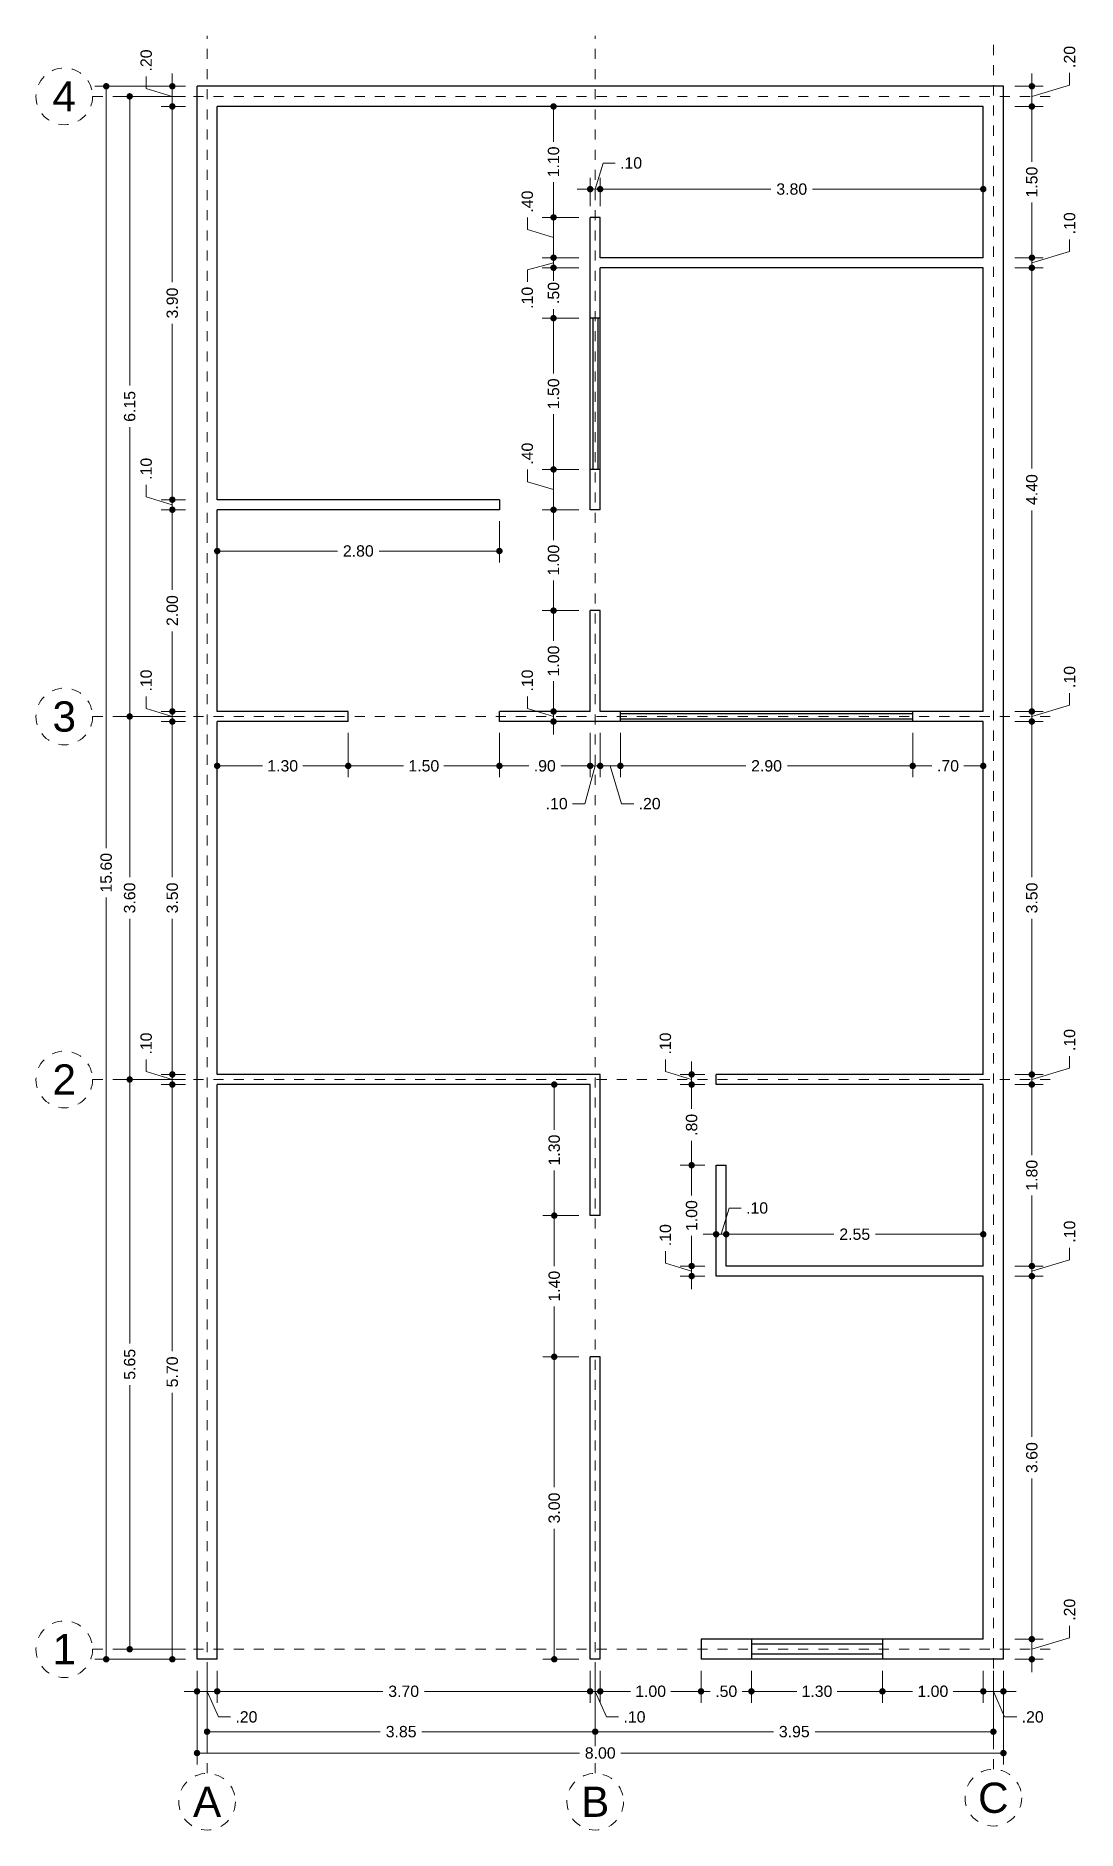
# Model space of a CAD drawing. Header units: millimetres. Extents: x 2563.2 to 2573.6, y 873.8 to 891.6.
import ezdxf
from ezdxf.enums import TextEntityAlignment as Align

# ---------------------------------------------------------------- set-up
doc = ezdxf.new("R2010")
doc.units = ezdxf.units.MM
doc.header["$LTSCALE"] = 0.001
doc.linetypes.add('CENTER2', pattern=[28.575, 19.05, -3.175, 3.175, -3.175])
for name, color, linetype, lineweight in [('Cotas', 7, 'Continuous', 18), ('Ejes', 7, 'CENTER2', 5), ('Muros', 7, 'Continuous', 30), ('Ventanas', 250, 'Continuous', 25)]:
    doc.layers.add(name, color=color, linetype=linetype, lineweight=lineweight)
doc.styles.get("Standard").update_dxf_attribs({"font": 'arial.ttf'})
doc.dimstyles.new('1-75', dxfattribs={"dimscale": 75, "dimtxt": 0.0015, "dimasz": 0.00085, "dimexe": 0.0015, "dimexo": 0.0015, "dimgap": 0.0008, "dimtad": 0, "dimzin": 4, "dimdsep": 46, "dimtxsty": 'Standard', "dimblk": 'DOT', "dimcen": 0.0009, "dimclrd": 256, "dimclre": 256, "dimclrt": 256, "dimadec": 0, "dimazin": 0, "dimtfac": 1, "dimtofl": 0, "dimtmove": 1, "dimatfit": 2, "dimfxl": 0.0015, "dimtfill": 1, "dimtolj": 1, "dimtzin": 4, "dimlwd": -1, "dimlwe": -1, "dimarcsym": 0})

msp = doc.modelspace()

# ---------------------------------------------------------------- texts
at = {"layer": 'Ejes'}
for s, p in [('4', (2563.504, 891.04)), ('3', (2563.504, 884.89)), ('2', (2563.504, 881.29)), ('1', (2563.504, 875.64)), ('A', (2564.921, 874.127)), ('B', (2568.771, 874.127)), ('C', (2572.721, 874.167))]:
    msp.add_text(s, height=0.3, dxfattribs=at).set_placement(p, align=Align.MIDDLE_CENTER)

# ---------------------------------------------------------------- blocks, each defined once
blk = doc.blocks.new('_DOT')
at = {"color": 0, "linetype": 'ByBlock'}
blk.add_line((-0.5, 0), (-1, 0), dxfattribs=at)
at = {"color": 0, "linetype": 'ByBlock', "const_width": 0.5}
blk.add_lwpolyline([(-0.25, 0, 1), (0.25, 0, 1)], format="xyb", close=True, dxfattribs=at)
blk = doc.blocks.new('*D3')
at = {"layer": 'Cotas', "transparency": 16777216}
for p, q in [((2564.708, 891.14), (2563.808, 891.14)), ((2563.92, 891.076), (2563.92, 883.584)), ((2563.92, 875.604), (2563.92, 883.095)), ((2564.708, 875.54), (2563.808, 875.54))]:
    blk.add_line(p, q, dxfattribs=at)
at = {"layer": 'Defpoints', "color": 0, "transparency": 16777216}
for p in [(2564.821, 891.14), (2563.92, 875.54), (2564.821, 875.54)]:
    blk.add_point(p, dxfattribs=at)
at = {"layer": 'Cotas', "transparency": 16777216, "xscale": 0.06375, "yscale": 0.06375, "zscale": 0.06375}
for p, rotation in [((2563.92, 891.14), 90), ((2563.92, 875.54), 270)]:
    blk.add_blockref('_DOT', p, dxfattribs=dict(at, rotation=rotation))
at = {"layer": 'Cotas', "transparency": 16777216, "insert": (2563.92, 883.34), "char_height": 0.1125, "attachment_point": 5, "rotation": 90, "bg_fill": 3, "box_fill_scale": 1.1, "bg_fill_color": 256, "bg_fill_true_color": 13158600, "bg_fill_transparency": 0}
blk.add_mtext('\\A1;15.60', dxfattribs=at)
blk = doc.blocks.new('*D4')
at = {"layer": 'Cotas', "transparency": 16777216}
for p, q in [((2564.708, 881.29), (2564.04, 881.29)), ((2564.153, 881.226), (2564.153, 878.671)), ((2564.153, 875.704), (2564.153, 878.258)), ((2564.708, 875.64), (2564.04, 875.64))]:
    blk.add_line(p, q, dxfattribs=at)
at = {"layer": 'Defpoints', "color": 0, "transparency": 16777216}
for p in [(2564.153, 881.29), (2564.821, 881.29), (2564.821, 875.64)]:
    blk.add_point(p, dxfattribs=at)
at = {"layer": 'Cotas', "transparency": 16777216, "xscale": 0.06375, "yscale": 0.06375, "zscale": 0.06375}
for p, rotation in [((2564.153, 881.29), 90), ((2564.153, 875.64), 270)]:
    blk.add_blockref('_DOT', p, dxfattribs=dict(at, rotation=rotation))
at = {"layer": 'Cotas', "transparency": 16777216, "insert": (2564.153, 878.465), "char_height": 0.1125, "attachment_point": 5, "rotation": 90, "bg_fill": 3, "box_fill_scale": 1.1, "bg_fill_color": 256, "bg_fill_true_color": 13158600, "bg_fill_transparency": 0}
blk.add_mtext('\\A1;5.65', dxfattribs=at)
blk = doc.blocks.new('*D5')
at = {"layer": 'Cotas', "transparency": 16777216}
for p, q in [((2564.708, 884.89), (2564.04, 884.89)), ((2564.153, 884.826), (2564.153, 883.296)), ((2564.153, 881.354), (2564.153, 882.884)), ((2564.708, 881.29), (2564.04, 881.29))]:
    blk.add_line(p, q, dxfattribs=at)
at = {"layer": 'Defpoints', "color": 0, "transparency": 16777216}
for p in [(2564.153, 884.89), (2564.821, 884.89), (2564.821, 881.29)]:
    blk.add_point(p, dxfattribs=at)
at = {"layer": 'Cotas', "transparency": 16777216, "xscale": 0.06375, "yscale": 0.06375, "zscale": 0.06375}
for p, rotation in [((2564.153, 884.89), 90), ((2564.153, 881.29), 270)]:
    blk.add_blockref('_DOT', p, dxfattribs=dict(at, rotation=rotation))
at = {"layer": 'Cotas', "transparency": 16777216, "insert": (2564.153, 883.09), "char_height": 0.1125, "attachment_point": 5, "rotation": 90, "bg_fill": 3, "box_fill_scale": 1.1, "bg_fill_color": 256, "bg_fill_true_color": 13158600, "bg_fill_transparency": 0}
blk.add_mtext('\\A1;3.60', dxfattribs=at)
blk = doc.blocks.new('*D6')
at = {"layer": 'Cotas', "transparency": 16777216}
for p, q in [((2564.708, 891.04), (2564.04, 891.04)), ((2564.153, 890.976), (2564.153, 888.172)), ((2564.153, 884.954), (2564.153, 887.758)), ((2564.708, 884.89), (2564.04, 884.89))]:
    blk.add_line(p, q, dxfattribs=at)
at = {"layer": 'Defpoints', "color": 0, "transparency": 16777216}
for p in [(2564.153, 891.04), (2564.821, 891.04), (2564.821, 884.89)]:
    blk.add_point(p, dxfattribs=at)
at = {"layer": 'Cotas', "transparency": 16777216, "xscale": 0.06375, "yscale": 0.06375, "zscale": 0.06375}
for p, rotation in [((2564.153, 891.04), 90), ((2564.153, 884.89), 270)]:
    blk.add_blockref('_DOT', p, dxfattribs=dict(at, rotation=rotation))
at = {"layer": 'Cotas', "transparency": 16777216, "insert": (2564.153, 887.965), "char_height": 0.1125, "attachment_point": 5, "rotation": 90, "bg_fill": 3, "box_fill_scale": 1.1, "bg_fill_color": 256, "bg_fill_true_color": 13158600, "bg_fill_transparency": 0}
blk.add_mtext('\\A1;6.15', dxfattribs=at)
blk = doc.blocks.new('*D7')
at = {"layer": 'Cotas', "transparency": 16777216}
for p, q in [((2564.821, 875.427), (2564.821, 874.498)), ((2572.821, 875.427), (2572.821, 874.498)), ((2564.884, 874.61), (2568.615, 874.61)), ((2572.757, 874.61), (2569.027, 874.61))]:
    blk.add_line(p, q, dxfattribs=at)
at = {"layer": 'Defpoints', "color": 0, "transparency": 16777216}
for p in [(2564.821, 875.54), (2572.821, 875.54), (2572.821, 874.61)]:
    blk.add_point(p, dxfattribs=at)
at = {"layer": 'Cotas', "transparency": 16777216, "xscale": 0.06375, "yscale": 0.06375, "zscale": 0.06375, "rotation": 180}
blk.add_blockref('_DOT', (2564.821, 874.61), dxfattribs=at)
at = {"layer": 'Cotas', "transparency": 16777216, "xscale": 0.06375, "yscale": 0.06375, "zscale": 0.06375}
blk.add_blockref('_DOT', (2572.821, 874.61), dxfattribs=at)
at = {"layer": 'Cotas', "transparency": 16777216, "insert": (2568.821, 874.61), "char_height": 0.1125, "attachment_point": 5, "bg_fill": 3, "box_fill_scale": 1.1, "bg_fill_color": 256, "bg_fill_true_color": 13158600, "bg_fill_transparency": 0}
blk.add_mtext('\\A1;8.00', dxfattribs=at)
blk = doc.blocks.new('*D8')
at = {"layer": 'Cotas', "transparency": 16777216}
for p, q in [((2564.921, 875.427), (2564.921, 874.709)), ((2568.771, 875.427), (2568.771, 874.709)), ((2564.984, 874.822), (2566.639, 874.822)), ((2568.707, 874.822), (2567.052, 874.822))]:
    blk.add_line(p, q, dxfattribs=at)
at = {"layer": 'Defpoints', "color": 0, "transparency": 16777216}
for p in [(2564.921, 875.54), (2568.771, 875.54), (2568.771, 874.822)]:
    blk.add_point(p, dxfattribs=at)
at = {"layer": 'Cotas', "transparency": 16777216, "xscale": 0.06375, "yscale": 0.06375, "zscale": 0.06375, "rotation": 180}
blk.add_blockref('_DOT', (2564.921, 874.822), dxfattribs=at)
at = {"layer": 'Cotas', "transparency": 16777216, "xscale": 0.06375, "yscale": 0.06375, "zscale": 0.06375}
blk.add_blockref('_DOT', (2568.771, 874.822), dxfattribs=at)
at = {"layer": 'Cotas', "transparency": 16777216, "insert": (2566.846, 874.822), "char_height": 0.1125, "attachment_point": 5, "bg_fill": 3, "box_fill_scale": 1.1, "bg_fill_color": 256, "bg_fill_true_color": 13158600, "bg_fill_transparency": 0}
blk.add_mtext('\\A1;3.85', dxfattribs=at)
blk = doc.blocks.new('*D9')
at = {"layer": 'Cotas', "transparency": 16777216}
for p, q in [((2568.771, 875.427), (2568.771, 874.709)), ((2572.721, 875.427), (2572.721, 874.709)), ((2568.834, 874.822), (2570.539, 874.822)), ((2572.657, 874.822), (2570.952, 874.822))]:
    blk.add_line(p, q, dxfattribs=at)
at = {"layer": 'Defpoints', "color": 0, "transparency": 16777216}
for p in [(2568.771, 875.54), (2572.721, 875.54), (2572.721, 874.822)]:
    blk.add_point(p, dxfattribs=at)
at = {"layer": 'Cotas', "transparency": 16777216, "xscale": 0.06375, "yscale": 0.06375, "zscale": 0.06375, "rotation": 180}
blk.add_blockref('_DOT', (2568.771, 874.822), dxfattribs=at)
at = {"layer": 'Cotas', "transparency": 16777216, "xscale": 0.06375, "yscale": 0.06375, "zscale": 0.06375}
blk.add_blockref('_DOT', (2572.721, 874.822), dxfattribs=at)
at = {"layer": 'Cotas', "transparency": 16777216, "insert": (2570.746, 874.822), "char_height": 0.1125, "attachment_point": 5, "bg_fill": 3, "box_fill_scale": 1.1, "bg_fill_color": 256, "bg_fill_true_color": 13158600, "bg_fill_transparency": 0}
blk.add_mtext('\\A1;3.95', dxfattribs=at)
blk = doc.blocks.new('*D10')
at = {"layer": 'Cotas', "transparency": 16777216}
for p, q in [((2564.821, 875.427), (2564.821, 875.109)), ((2565.021, 875.427), (2565.021, 875.109)), ((2564.757, 875.222), (2564.693, 875.222)), ((2564.821, 875.222), (2565.021, 875.222)), ((2564.921, 875.222), (2565.033, 874.968)), ((2565.084, 875.222), (2565.148, 875.222)), ((2565.033, 874.968), (2565.153, 874.968))]:
    blk.add_line(p, q, dxfattribs=at)
at = {"layer": 'Defpoints', "color": 0, "transparency": 16777216}
for p in [(2564.821, 875.54), (2565.021, 875.54), (2565.021, 875.222)]:
    blk.add_point(p, dxfattribs=at)
at = {"layer": 'Cotas', "transparency": 16777216, "xscale": 0.06375, "yscale": 0.06375, "zscale": 0.06375}
blk.add_blockref('_DOT', (2564.821, 875.222), dxfattribs=at)
at = {"layer": 'Cotas', "transparency": 16777216, "xscale": 0.06375, "yscale": 0.06375, "zscale": 0.06375, "rotation": 180}
blk.add_blockref('_DOT', (2565.021, 875.222), dxfattribs=at)
at = {"layer": 'Cotas', "transparency": 16777216, "insert": (2565.311, 874.968), "char_height": 0.1125, "attachment_point": 5, "bg_fill": 3, "box_fill_scale": 1.1, "bg_fill_color": 256, "bg_fill_true_color": 13158600, "bg_fill_transparency": 0}
blk.add_mtext('\\A1;.20', dxfattribs=at)
blk = doc.blocks.new('*D11')
at = {"layer": 'Cotas', "transparency": 16777216}
for p, q in [((2565.021, 875.427), (2565.021, 875.109)), ((2568.721, 875.427), (2568.721, 875.109)), ((2565.084, 875.222), (2566.665, 875.222)), ((2568.657, 875.222), (2567.077, 875.222))]:
    blk.add_line(p, q, dxfattribs=at)
at = {"layer": 'Defpoints', "color": 0, "transparency": 16777216}
for p in [(2565.021, 875.54), (2568.721, 875.54), (2568.721, 875.222)]:
    blk.add_point(p, dxfattribs=at)
at = {"layer": 'Cotas', "transparency": 16777216, "xscale": 0.06375, "yscale": 0.06375, "zscale": 0.06375, "rotation": 180}
blk.add_blockref('_DOT', (2565.021, 875.222), dxfattribs=at)
at = {"layer": 'Cotas', "transparency": 16777216, "xscale": 0.06375, "yscale": 0.06375, "zscale": 0.06375}
blk.add_blockref('_DOT', (2568.721, 875.222), dxfattribs=at)
at = {"layer": 'Cotas', "transparency": 16777216, "insert": (2566.871, 875.222), "char_height": 0.1125, "attachment_point": 5, "bg_fill": 3, "box_fill_scale": 1.1, "bg_fill_color": 256, "bg_fill_true_color": 13158600, "bg_fill_transparency": 0}
blk.add_mtext('\\A1;3.70', dxfattribs=at)
blk = doc.blocks.new('*D12')
at = {"layer": 'Cotas', "transparency": 16777216}
for p, q in [((2568.721, 875.427), (2568.721, 875.109)), ((2568.821, 875.427), (2568.821, 875.109)), ((2568.657, 875.222), (2568.593, 875.222)), ((2568.721, 875.222), (2568.821, 875.222)), ((2568.771, 875.222), (2568.883, 874.968)), ((2568.884, 875.222), (2568.948, 875.222)), ((2568.883, 874.968), (2569.003, 874.968))]:
    blk.add_line(p, q, dxfattribs=at)
at = {"layer": 'Defpoints', "color": 0, "transparency": 16777216}
for p in [(2568.721, 875.54), (2568.821, 875.54), (2568.821, 875.222)]:
    blk.add_point(p, dxfattribs=at)
at = {"layer": 'Cotas', "transparency": 16777216, "xscale": 0.06375, "yscale": 0.06375, "zscale": 0.06375}
blk.add_blockref('_DOT', (2568.721, 875.222), dxfattribs=at)
at = {"layer": 'Cotas', "transparency": 16777216, "xscale": 0.06375, "yscale": 0.06375, "zscale": 0.06375, "rotation": 180}
blk.add_blockref('_DOT', (2568.821, 875.222), dxfattribs=at)
at = {"layer": 'Cotas', "transparency": 16777216, "insert": (2569.161, 874.968), "char_height": 0.1125, "attachment_point": 5, "bg_fill": 3, "box_fill_scale": 1.1, "bg_fill_color": 256, "bg_fill_true_color": 13158600, "bg_fill_transparency": 0}
blk.add_mtext('\\A1;.10', dxfattribs=at)
blk = doc.blocks.new('*D13')
at = {"layer": 'Cotas', "transparency": 16777216}
for p, q in [((2568.821, 875.427), (2568.821, 875.109)), ((2569.821, 875.427), (2569.821, 875.109)), ((2568.884, 875.222), (2569.12, 875.222)), ((2569.757, 875.222), (2569.521, 875.222))]:
    blk.add_line(p, q, dxfattribs=at)
at = {"layer": 'Defpoints', "color": 0, "transparency": 16777216}
for p in [(2568.821, 875.54), (2569.821, 875.54), (2569.821, 875.222)]:
    blk.add_point(p, dxfattribs=at)
at = {"layer": 'Cotas', "transparency": 16777216, "xscale": 0.06375, "yscale": 0.06375, "zscale": 0.06375, "rotation": 180}
blk.add_blockref('_DOT', (2568.821, 875.222), dxfattribs=at)
at = {"layer": 'Cotas', "transparency": 16777216, "xscale": 0.06375, "yscale": 0.06375, "zscale": 0.06375}
blk.add_blockref('_DOT', (2569.821, 875.222), dxfattribs=at)
at = {"layer": 'Cotas', "transparency": 16777216, "insert": (2569.321, 875.222), "char_height": 0.1125, "attachment_point": 5, "bg_fill": 3, "box_fill_scale": 1.1, "bg_fill_color": 256, "bg_fill_true_color": 13158600, "bg_fill_transparency": 0}
blk.add_mtext('\\A1;1.00', dxfattribs=at)
blk = doc.blocks.new('*D14')
at = {"layer": 'Cotas', "transparency": 16777216}
for p, q in [((2569.821, 875.427), (2569.821, 875.109)), ((2570.321, 875.427), (2570.321, 875.109)), ((2569.884, 875.222), (2569.912, 875.222)), ((2570.257, 875.222), (2570.229, 875.222))]:
    blk.add_line(p, q, dxfattribs=at)
at = {"layer": 'Defpoints', "color": 0, "transparency": 16777216}
for p in [(2569.821, 875.54), (2570.321, 875.54), (2570.321, 875.222)]:
    blk.add_point(p, dxfattribs=at)
at = {"layer": 'Cotas', "transparency": 16777216, "insert": (2570.071, 875.222), "char_height": 0.1125, "attachment_point": 5, "bg_fill": 3, "box_fill_scale": 1.1, "bg_fill_color": 256, "bg_fill_true_color": 13158600, "bg_fill_transparency": 0}
blk.add_mtext('\\A1;.50', dxfattribs=at)
at = {"layer": 'Cotas', "transparency": 16777216, "xscale": 0.06375, "yscale": 0.06375, "zscale": 0.06375, "rotation": 180}
blk.add_blockref('_DOT', (2569.821, 875.222), dxfattribs=at)
at = {"layer": 'Cotas', "transparency": 16777216, "xscale": 0.06375, "yscale": 0.06375, "zscale": 0.06375}
blk.add_blockref('_DOT', (2570.321, 875.222), dxfattribs=at)
blk = doc.blocks.new('*D15')
at = {"layer": 'Cotas', "transparency": 16777216}
for p, q in [((2570.321, 875.427), (2570.321, 875.109)), ((2571.621, 875.427), (2571.621, 875.109)), ((2570.384, 875.222), (2570.77, 875.222)), ((2571.557, 875.222), (2571.171, 875.222))]:
    blk.add_line(p, q, dxfattribs=at)
at = {"layer": 'Defpoints', "color": 0, "transparency": 16777216}
for p in [(2570.321, 875.54), (2571.621, 875.54), (2571.621, 875.222)]:
    blk.add_point(p, dxfattribs=at)
at = {"layer": 'Cotas', "transparency": 16777216, "xscale": 0.06375, "yscale": 0.06375, "zscale": 0.06375, "rotation": 180}
blk.add_blockref('_DOT', (2570.321, 875.222), dxfattribs=at)
at = {"layer": 'Cotas', "transparency": 16777216, "xscale": 0.06375, "yscale": 0.06375, "zscale": 0.06375}
blk.add_blockref('_DOT', (2571.621, 875.222), dxfattribs=at)
at = {"layer": 'Cotas', "transparency": 16777216, "insert": (2570.971, 875.222), "char_height": 0.1125, "attachment_point": 5, "bg_fill": 3, "box_fill_scale": 1.1, "bg_fill_color": 256, "bg_fill_true_color": 13158600, "bg_fill_transparency": 0}
blk.add_mtext('\\A1;1.30', dxfattribs=at)
blk = doc.blocks.new('*D16')
at = {"layer": 'Cotas', "transparency": 16777216}
for p, q in [((2571.621, 875.427), (2571.621, 875.109)), ((2572.621, 875.427), (2572.621, 875.109)), ((2571.684, 875.222), (2571.92, 875.222)), ((2572.557, 875.222), (2572.321, 875.222))]:
    blk.add_line(p, q, dxfattribs=at)
at = {"layer": 'Defpoints', "color": 0, "transparency": 16777216}
for p in [(2571.621, 875.54), (2572.621, 875.54), (2572.621, 875.222)]:
    blk.add_point(p, dxfattribs=at)
at = {"layer": 'Cotas', "transparency": 16777216, "xscale": 0.06375, "yscale": 0.06375, "zscale": 0.06375, "rotation": 180}
blk.add_blockref('_DOT', (2571.621, 875.222), dxfattribs=at)
at = {"layer": 'Cotas', "transparency": 16777216, "xscale": 0.06375, "yscale": 0.06375, "zscale": 0.06375}
blk.add_blockref('_DOT', (2572.621, 875.222), dxfattribs=at)
at = {"layer": 'Cotas', "transparency": 16777216, "insert": (2572.121, 875.222), "char_height": 0.1125, "attachment_point": 5, "bg_fill": 3, "box_fill_scale": 1.1, "bg_fill_color": 256, "bg_fill_true_color": 13158600, "bg_fill_transparency": 0}
blk.add_mtext('\\A1;1.00', dxfattribs=at)
blk = doc.blocks.new('*D17')
at = {"layer": 'Cotas', "transparency": 16777216}
for p, q in [((2572.621, 875.427), (2572.621, 875.109)), ((2572.821, 875.427), (2572.821, 875.109)), ((2572.557, 875.222), (2572.493, 875.222)), ((2572.621, 875.222), (2572.821, 875.222)), ((2572.721, 875.222), (2572.833, 874.968)), ((2572.884, 875.222), (2572.948, 875.222)), ((2572.833, 874.968), (2572.953, 874.968))]:
    blk.add_line(p, q, dxfattribs=at)
at = {"layer": 'Defpoints', "color": 0, "transparency": 16777216}
for p in [(2572.621, 875.54), (2572.821, 875.54), (2572.821, 875.222)]:
    blk.add_point(p, dxfattribs=at)
at = {"layer": 'Cotas', "transparency": 16777216, "xscale": 0.06375, "yscale": 0.06375, "zscale": 0.06375}
blk.add_blockref('_DOT', (2572.621, 875.222), dxfattribs=at)
at = {"layer": 'Cotas', "transparency": 16777216, "xscale": 0.06375, "yscale": 0.06375, "zscale": 0.06375, "rotation": 180}
blk.add_blockref('_DOT', (2572.821, 875.222), dxfattribs=at)
at = {"layer": 'Cotas', "transparency": 16777216, "insert": (2573.111, 874.968), "char_height": 0.1125, "attachment_point": 5, "bg_fill": 3, "box_fill_scale": 1.1, "bg_fill_color": 256, "bg_fill_true_color": 13158600, "bg_fill_transparency": 0}
blk.add_mtext('\\A1;.20', dxfattribs=at)
blk = doc.blocks.new('*D18')
at = {"layer": 'Cotas', "transparency": 16777216}
for p, q in [((2564.708, 881.24), (2564.464, 881.24)), ((2564.576, 881.176), (2564.576, 878.596)), ((2564.576, 875.604), (2564.576, 878.184)), ((2564.708, 875.54), (2564.464, 875.54))]:
    blk.add_line(p, q, dxfattribs=at)
at = {"layer": 'Defpoints', "color": 0, "transparency": 16777216}
for p in [(2564.576, 881.24), (2564.821, 881.24), (2564.821, 875.54)]:
    blk.add_point(p, dxfattribs=at)
at = {"layer": 'Cotas', "transparency": 16777216, "xscale": 0.06375, "yscale": 0.06375, "zscale": 0.06375}
for p, rotation in [((2564.576, 881.24), 90), ((2564.576, 875.54), 270)]:
    blk.add_blockref('_DOT', p, dxfattribs=dict(at, rotation=rotation))
at = {"layer": 'Cotas', "transparency": 16777216, "insert": (2564.576, 878.39), "char_height": 0.1125, "attachment_point": 5, "rotation": 90, "bg_fill": 3, "box_fill_scale": 1.1, "bg_fill_color": 256, "bg_fill_true_color": 13158600, "bg_fill_transparency": 0}
blk.add_mtext('\\A1;5.70', dxfattribs=at)
blk = doc.blocks.new('*D19')
at = {"layer": 'Cotas', "transparency": 16777216}
for p, q in [((2564.317, 881.368), (2564.317, 881.488)), ((2564.576, 881.29), (2564.317, 881.368)), ((2564.708, 881.34), (2564.464, 881.34)), ((2564.576, 881.404), (2564.576, 881.467)), ((2564.576, 881.24), (2564.576, 881.34)), ((2564.708, 881.24), (2564.464, 881.24)), ((2564.576, 881.176), (2564.576, 881.112))]:
    blk.add_line(p, q, dxfattribs=at)
at = {"layer": 'Defpoints', "color": 0, "transparency": 16777216}
for p in [(2564.576, 881.34), (2564.821, 881.34), (2564.821, 881.24)]:
    blk.add_point(p, dxfattribs=at)
at = {"layer": 'Cotas', "transparency": 16777216, "xscale": 0.06375, "yscale": 0.06375, "zscale": 0.06375}
for p, rotation in [((2564.576, 881.34), 270), ((2564.576, 881.24), 90)]:
    blk.add_blockref('_DOT', p, dxfattribs=dict(at, rotation=rotation))
at = {"layer": 'Cotas', "transparency": 16777216, "insert": (2564.317, 881.646), "char_height": 0.1125, "attachment_point": 5, "rotation": 90, "bg_fill": 3, "box_fill_scale": 1.1, "bg_fill_color": 256, "bg_fill_true_color": 13158600, "bg_fill_transparency": 0}
blk.add_mtext('\\A1;.10', dxfattribs=at)
blk = doc.blocks.new('*D20')
at = {"layer": 'Cotas', "transparency": 16777216}
for p, q in [((2564.708, 884.84), (2564.464, 884.84)), ((2564.576, 884.776), (2564.576, 883.296)), ((2564.576, 881.404), (2564.576, 882.884)), ((2564.708, 881.34), (2564.464, 881.34))]:
    blk.add_line(p, q, dxfattribs=at)
at = {"layer": 'Defpoints', "color": 0, "transparency": 16777216}
for p in [(2564.576, 884.84), (2564.821, 884.84), (2564.821, 881.34)]:
    blk.add_point(p, dxfattribs=at)
at = {"layer": 'Cotas', "transparency": 16777216, "xscale": 0.06375, "yscale": 0.06375, "zscale": 0.06375}
for p, rotation in [((2564.576, 884.84), 90), ((2564.576, 881.34), 270)]:
    blk.add_blockref('_DOT', p, dxfattribs=dict(at, rotation=rotation))
at = {"layer": 'Cotas', "transparency": 16777216, "insert": (2564.576, 883.09), "char_height": 0.1125, "attachment_point": 5, "rotation": 90, "bg_fill": 3, "box_fill_scale": 1.1, "bg_fill_color": 256, "bg_fill_true_color": 13158600, "bg_fill_transparency": 0}
blk.add_mtext('\\A1;3.50', dxfattribs=at)
blk = doc.blocks.new('*D21')
at = {"layer": 'Cotas', "transparency": 16777216}
for p, q in [((2564.317, 884.968), (2564.317, 885.088)), ((2564.576, 884.89), (2564.317, 884.968)), ((2564.708, 884.94), (2564.464, 884.94)), ((2564.576, 885.004), (2564.576, 885.067)), ((2564.576, 884.84), (2564.576, 884.94)), ((2564.708, 884.84), (2564.464, 884.84)), ((2564.576, 884.776), (2564.576, 884.712))]:
    blk.add_line(p, q, dxfattribs=at)
at = {"layer": 'Defpoints', "color": 0, "transparency": 16777216}
for p in [(2564.576, 884.94), (2564.821, 884.94), (2564.821, 884.84)]:
    blk.add_point(p, dxfattribs=at)
at = {"layer": 'Cotas', "transparency": 16777216, "xscale": 0.06375, "yscale": 0.06375, "zscale": 0.06375}
for p, rotation in [((2564.576, 884.94), 270), ((2564.576, 884.84), 90)]:
    blk.add_blockref('_DOT', p, dxfattribs=dict(at, rotation=rotation))
at = {"layer": 'Cotas', "transparency": 16777216, "insert": (2564.317, 885.246), "char_height": 0.1125, "attachment_point": 5, "rotation": 90, "bg_fill": 3, "box_fill_scale": 1.1, "bg_fill_color": 256, "bg_fill_true_color": 13158600, "bg_fill_transparency": 0}
blk.add_mtext('\\A1;.10', dxfattribs=at)
blk = doc.blocks.new('*D22')
at = {"layer": 'Cotas', "transparency": 16777216}
for p, q in [((2564.708, 886.94), (2564.464, 886.94)), ((2564.576, 886.876), (2564.576, 886.147)), ((2564.576, 885.004), (2564.576, 885.733)), ((2564.708, 884.94), (2564.464, 884.94))]:
    blk.add_line(p, q, dxfattribs=at)
at = {"layer": 'Defpoints', "color": 0, "transparency": 16777216}
for p in [(2564.576, 886.94), (2564.821, 886.94), (2564.821, 884.94)]:
    blk.add_point(p, dxfattribs=at)
at = {"layer": 'Cotas', "transparency": 16777216, "xscale": 0.06375, "yscale": 0.06375, "zscale": 0.06375}
for p, rotation in [((2564.576, 886.94), 90), ((2564.576, 884.94), 270)]:
    blk.add_blockref('_DOT', p, dxfattribs=dict(at, rotation=rotation))
at = {"layer": 'Cotas', "transparency": 16777216, "insert": (2564.576, 885.94), "char_height": 0.1125, "attachment_point": 5, "rotation": 90, "bg_fill": 3, "box_fill_scale": 1.1, "bg_fill_color": 256, "bg_fill_true_color": 13158600, "bg_fill_transparency": 0}
blk.add_mtext('\\A1;2.00', dxfattribs=at)
blk = doc.blocks.new('*D23')
at = {"layer": 'Cotas', "transparency": 16777216}
for p, q in [((2564.317, 887.068), (2564.317, 887.188)), ((2564.576, 886.99), (2564.317, 887.068)), ((2564.708, 887.04), (2564.464, 887.04)), ((2564.576, 887.104), (2564.576, 887.167)), ((2564.576, 886.94), (2564.576, 887.04)), ((2564.708, 886.94), (2564.464, 886.94)), ((2564.576, 886.876), (2564.576, 886.812))]:
    blk.add_line(p, q, dxfattribs=at)
at = {"layer": 'Defpoints', "color": 0, "transparency": 16777216}
for p in [(2564.576, 887.04), (2564.821, 887.04), (2564.821, 886.94)]:
    blk.add_point(p, dxfattribs=at)
at = {"layer": 'Cotas', "transparency": 16777216, "xscale": 0.06375, "yscale": 0.06375, "zscale": 0.06375}
for p, rotation in [((2564.576, 887.04), 270), ((2564.576, 886.94), 90)]:
    blk.add_blockref('_DOT', p, dxfattribs=dict(at, rotation=rotation))
at = {"layer": 'Cotas', "transparency": 16777216, "insert": (2564.317, 887.346), "char_height": 0.1125, "attachment_point": 5, "rotation": 90, "bg_fill": 3, "box_fill_scale": 1.1, "bg_fill_color": 256, "bg_fill_true_color": 13158600, "bg_fill_transparency": 0}
blk.add_mtext('\\A1;.10', dxfattribs=at)
blk = doc.blocks.new('*D24')
at = {"layer": 'Cotas', "transparency": 16777216}
for p, q in [((2564.708, 890.94), (2564.464, 890.94)), ((2564.576, 890.876), (2564.576, 889.196)), ((2564.576, 887.104), (2564.576, 888.784)), ((2564.708, 887.04), (2564.464, 887.04))]:
    blk.add_line(p, q, dxfattribs=at)
at = {"layer": 'Defpoints', "color": 0, "transparency": 16777216}
for p in [(2564.576, 890.94), (2564.821, 890.94), (2564.821, 887.04)]:
    blk.add_point(p, dxfattribs=at)
at = {"layer": 'Cotas', "transparency": 16777216, "xscale": 0.06375, "yscale": 0.06375, "zscale": 0.06375}
for p, rotation in [((2564.576, 890.94), 90), ((2564.576, 887.04), 270)]:
    blk.add_blockref('_DOT', p, dxfattribs=dict(at, rotation=rotation))
at = {"layer": 'Cotas', "transparency": 16777216, "insert": (2564.576, 888.99), "char_height": 0.1125, "attachment_point": 5, "rotation": 90, "bg_fill": 3, "box_fill_scale": 1.1, "bg_fill_color": 256, "bg_fill_true_color": 13158600, "bg_fill_transparency": 0}
blk.add_mtext('\\A1;3.90', dxfattribs=at)
blk = doc.blocks.new('*D25')
at = {"layer": 'Cotas', "transparency": 16777216}
for p, q in [((2564.317, 891.118), (2564.317, 891.238)), ((2564.708, 891.14), (2564.464, 891.14)), ((2564.576, 891.204), (2564.576, 891.267)), ((2564.576, 890.94), (2564.576, 891.14)), ((2564.576, 891.04), (2564.317, 891.118)), ((2564.708, 890.94), (2564.464, 890.94)), ((2564.576, 890.876), (2564.576, 890.812))]:
    blk.add_line(p, q, dxfattribs=at)
at = {"layer": 'Defpoints', "color": 0, "transparency": 16777216}
for p in [(2564.576, 891.14), (2564.821, 891.14), (2564.821, 890.94)]:
    blk.add_point(p, dxfattribs=at)
at = {"layer": 'Cotas', "transparency": 16777216, "xscale": 0.06375, "yscale": 0.06375, "zscale": 0.06375}
for p, rotation in [((2564.576, 891.14), 270), ((2564.576, 890.94), 90)]:
    blk.add_blockref('_DOT', p, dxfattribs=dict(at, rotation=rotation))
at = {"layer": 'Cotas', "transparency": 16777216, "insert": (2564.317, 891.396), "char_height": 0.1125, "attachment_point": 5, "rotation": 90, "bg_fill": 3, "box_fill_scale": 1.1, "bg_fill_color": 256, "bg_fill_true_color": 13158600, "bg_fill_transparency": 0}
blk.add_mtext('\\A1;.20', dxfattribs=at)
blk = doc.blocks.new('*D26')
at = {"layer": 'Cotas', "transparency": 16777216}
for p, q in [((2568.608, 881.24), (2568.252, 881.24)), ((2568.365, 881.176), (2568.365, 880.79)), ((2568.365, 880.004), (2568.365, 880.389)), ((2568.608, 879.94), (2568.252, 879.94))]:
    blk.add_line(p, q, dxfattribs=at)
at = {"layer": 'Defpoints', "color": 0, "transparency": 16777216}
for p in [(2568.721, 881.24), (2568.365, 879.94), (2568.721, 879.94)]:
    blk.add_point(p, dxfattribs=at)
at = {"layer": 'Cotas', "transparency": 16777216, "xscale": 0.06375, "yscale": 0.06375, "zscale": 0.06375}
for p, rotation in [((2568.365, 881.24), 90), ((2568.365, 879.94), 270)]:
    blk.add_blockref('_DOT', p, dxfattribs=dict(at, rotation=rotation))
at = {"layer": 'Cotas', "transparency": 16777216, "insert": (2568.365, 880.59), "char_height": 0.1125, "attachment_point": 5, "rotation": 90, "bg_fill": 3, "box_fill_scale": 1.1, "bg_fill_color": 256, "bg_fill_true_color": 13158600, "bg_fill_transparency": 0}
blk.add_mtext('\\A1;1.30', dxfattribs=at)
blk = doc.blocks.new('*D27')
at = {"layer": 'Cotas', "transparency": 16777216}
for p, q in [((2568.608, 879.94), (2568.252, 879.94)), ((2568.365, 879.876), (2568.365, 879.44)), ((2568.365, 878.604), (2568.365, 879.039)), ((2568.608, 878.54), (2568.252, 878.54))]:
    blk.add_line(p, q, dxfattribs=at)
at = {"layer": 'Defpoints', "color": 0, "transparency": 16777216}
for p in [(2568.721, 879.94), (2568.365, 878.54), (2568.721, 878.54)]:
    blk.add_point(p, dxfattribs=at)
at = {"layer": 'Cotas', "transparency": 16777216, "xscale": 0.06375, "yscale": 0.06375, "zscale": 0.06375}
for p, rotation in [((2568.365, 879.94), 90), ((2568.365, 878.54), 270)]:
    blk.add_blockref('_DOT', p, dxfattribs=dict(at, rotation=rotation))
at = {"layer": 'Cotas', "transparency": 16777216, "insert": (2568.365, 879.24), "char_height": 0.1125, "attachment_point": 5, "rotation": 90, "bg_fill": 3, "box_fill_scale": 1.1, "bg_fill_color": 256, "bg_fill_true_color": 13158600, "bg_fill_transparency": 0}
blk.add_mtext('\\A1;1.40', dxfattribs=at)
blk = doc.blocks.new('*D28')
at = {"layer": 'Cotas', "transparency": 16777216}
for p, q in [((2568.608, 878.54), (2568.252, 878.54)), ((2568.365, 878.476), (2568.365, 877.246)), ((2568.365, 875.604), (2568.365, 876.834)), ((2568.608, 875.54), (2568.252, 875.54))]:
    blk.add_line(p, q, dxfattribs=at)
at = {"layer": 'Defpoints', "color": 0, "transparency": 16777216}
for p in [(2568.721, 878.54), (2568.365, 875.54), (2568.721, 875.54)]:
    blk.add_point(p, dxfattribs=at)
at = {"layer": 'Cotas', "transparency": 16777216, "xscale": 0.06375, "yscale": 0.06375, "zscale": 0.06375}
for p, rotation in [((2568.365, 878.54), 90), ((2568.365, 875.54), 270)]:
    blk.add_blockref('_DOT', p, dxfattribs=dict(at, rotation=rotation))
at = {"layer": 'Cotas', "transparency": 16777216, "insert": (2568.365, 877.04), "char_height": 0.1125, "attachment_point": 5, "rotation": 90, "bg_fill": 3, "box_fill_scale": 1.1, "bg_fill_color": 256, "bg_fill_true_color": 13158600, "bg_fill_transparency": 0}
blk.add_mtext('\\A1;3.00', dxfattribs=at)
blk = doc.blocks.new('*D29')
at = {"layer": 'Cotas', "transparency": 16777216}
for p, q in [((2570.071, 879.552), (2570.071, 879.868)), ((2570.134, 879.755), (2571.138, 879.755)), ((2572.557, 879.755), (2571.553, 879.755)), ((2572.621, 879.552), (2572.621, 879.868))]:
    blk.add_line(p, q, dxfattribs=at)
at = {"layer": 'Defpoints', "color": 0, "transparency": 16777216}
for p in [(2570.071, 879.755), (2570.071, 879.44), (2572.621, 879.44)]:
    blk.add_point(p, dxfattribs=at)
at = {"layer": 'Cotas', "transparency": 16777216, "xscale": 0.06375, "yscale": 0.06375, "zscale": 0.06375, "rotation": 180}
blk.add_blockref('_DOT', (2570.071, 879.755), dxfattribs=at)
at = {"layer": 'Cotas', "transparency": 16777216, "xscale": 0.06375, "yscale": 0.06375, "zscale": 0.06375}
blk.add_blockref('_DOT', (2572.621, 879.755), dxfattribs=at)
at = {"layer": 'Cotas', "transparency": 16777216, "insert": (2571.346, 879.755), "char_height": 0.1125, "attachment_point": 5, "bg_fill": 3, "box_fill_scale": 1.1, "bg_fill_color": 256, "bg_fill_true_color": 13158600, "bg_fill_transparency": 0}
blk.add_mtext('\\A1;2.55', dxfattribs=at)
blk = doc.blocks.new('*D30')
at = {"layer": 'Cotas', "transparency": 16777216}
for p, q in [((2570.021, 879.755), (2570.099, 880.015)), ((2570.099, 880.015), (2570.219, 880.015)), ((2569.907, 879.755), (2569.843, 879.755)), ((2569.971, 879.733), (2569.971, 879.868)), ((2570.071, 879.755), (2569.971, 879.755)), ((2570.071, 879.552), (2570.071, 879.868)), ((2570.134, 879.755), (2570.198, 879.755))]:
    blk.add_line(p, q, dxfattribs=at)
at = {"layer": 'Defpoints', "color": 0, "transparency": 16777216}
for p in [(2569.971, 879.755), (2569.971, 879.621), (2570.071, 879.44)]:
    blk.add_point(p, dxfattribs=at)
at = {"layer": 'Cotas', "transparency": 16777216, "xscale": 0.06375, "yscale": 0.06375, "zscale": 0.06375}
blk.add_blockref('_DOT', (2569.971, 879.755), dxfattribs=at)
at = {"layer": 'Cotas', "transparency": 16777216, "xscale": 0.06375, "yscale": 0.06375, "zscale": 0.06375, "rotation": 180}
blk.add_blockref('_DOT', (2570.071, 879.755), dxfattribs=at)
at = {"layer": 'Cotas', "transparency": 16777216, "insert": (2570.377, 880.015), "char_height": 0.1125, "attachment_point": 5, "bg_fill": 3, "box_fill_scale": 1.1, "bg_fill_color": 256, "bg_fill_true_color": 13158600, "bg_fill_transparency": 0}
blk.add_mtext('\\A1;.10', dxfattribs=at)
blk = doc.blocks.new('*D31')
at = {"layer": 'Cotas', "transparency": 16777216}
for p, q in [((2569.468, 881.368), (2569.468, 881.488)), ((2569.728, 881.29), (2569.468, 881.368)), ((2569.858, 881.34), (2569.615, 881.34)), ((2569.728, 881.404), (2569.728, 881.467)), ((2569.728, 881.34), (2569.728, 881.24)), ((2569.858, 881.24), (2569.615, 881.24)), ((2569.728, 881.176), (2569.728, 881.112))]:
    blk.add_line(p, q, dxfattribs=at)
at = {"layer": 'Defpoints', "color": 0, "transparency": 16777216}
for p in [(2569.971, 881.34), (2569.728, 881.24), (2569.971, 881.24)]:
    blk.add_point(p, dxfattribs=at)
at = {"layer": 'Cotas', "transparency": 16777216, "xscale": 0.06375, "yscale": 0.06375, "zscale": 0.06375}
for p, rotation in [((2569.728, 881.34), 270), ((2569.728, 881.24), 90)]:
    blk.add_blockref('_DOT', p, dxfattribs=dict(at, rotation=rotation))
at = {"layer": 'Cotas', "transparency": 16777216, "insert": (2569.468, 881.646), "char_height": 0.1125, "attachment_point": 5, "rotation": 90, "bg_fill": 3, "box_fill_scale": 1.1, "bg_fill_color": 256, "bg_fill_true_color": 13158600, "bg_fill_transparency": 0}
blk.add_mtext('\\A1;.10', dxfattribs=at)
blk = doc.blocks.new('*D32')
at = {"layer": 'Cotas', "transparency": 16777216}
for p, q in [((2569.858, 881.24), (2569.615, 881.24)), ((2569.728, 881.176), (2569.728, 880.998)), ((2569.728, 880.504), (2569.728, 880.681)), ((2569.858, 880.44), (2569.615, 880.44))]:
    blk.add_line(p, q, dxfattribs=at)
at = {"layer": 'Defpoints', "color": 0, "transparency": 16777216}
for p in [(2569.971, 881.24), (2569.728, 880.44), (2569.971, 880.44)]:
    blk.add_point(p, dxfattribs=at)
at = {"layer": 'Cotas', "transparency": 16777216, "xscale": 0.06375, "yscale": 0.06375, "zscale": 0.06375}
for p, rotation in [((2569.728, 881.24), 90), ((2569.728, 880.44), 270)]:
    blk.add_blockref('_DOT', p, dxfattribs=dict(at, rotation=rotation))
at = {"layer": 'Cotas', "transparency": 16777216, "insert": (2569.728, 880.84), "char_height": 0.1125, "attachment_point": 5, "rotation": 90, "bg_fill": 3, "box_fill_scale": 1.1, "bg_fill_color": 256, "bg_fill_true_color": 13158600, "bg_fill_transparency": 0}
blk.add_mtext('\\A1;.80', dxfattribs=at)
blk = doc.blocks.new('*D33')
at = {"layer": 'Cotas', "transparency": 16777216}
for p, q in [((2569.858, 880.44), (2569.615, 880.44)), ((2569.728, 880.376), (2569.728, 880.14)), ((2569.728, 879.504), (2569.728, 879.739)), ((2569.858, 879.44), (2569.615, 879.44))]:
    blk.add_line(p, q, dxfattribs=at)
at = {"layer": 'Defpoints', "color": 0, "transparency": 16777216}
for p in [(2569.971, 880.44), (2569.728, 879.44), (2569.971, 879.44)]:
    blk.add_point(p, dxfattribs=at)
at = {"layer": 'Cotas', "transparency": 16777216, "xscale": 0.06375, "yscale": 0.06375, "zscale": 0.06375}
for p, rotation in [((2569.728, 880.44), 90), ((2569.728, 879.44), 270)]:
    blk.add_blockref('_DOT', p, dxfattribs=dict(at, rotation=rotation))
at = {"layer": 'Cotas', "transparency": 16777216, "insert": (2569.728, 879.94), "char_height": 0.1125, "attachment_point": 5, "rotation": 90, "bg_fill": 3, "box_fill_scale": 1.1, "bg_fill_color": 256, "bg_fill_true_color": 13158600, "bg_fill_transparency": 0}
blk.add_mtext('\\A1;1.00', dxfattribs=at)
blk = doc.blocks.new('*D34')
at = {"layer": 'Cotas', "transparency": 16777216}
for p, q in [((2569.468, 879.468), (2569.468, 879.588)), ((2569.728, 879.504), (2569.728, 879.567)), ((2569.728, 879.39), (2569.468, 879.468)), ((2569.858, 879.44), (2569.615, 879.44)), ((2569.728, 879.44), (2569.728, 879.34)), ((2569.858, 879.34), (2569.615, 879.34)), ((2569.728, 879.276), (2569.728, 879.212))]:
    blk.add_line(p, q, dxfattribs=at)
at = {"layer": 'Defpoints', "color": 0, "transparency": 16777216}
for p in [(2569.971, 879.44), (2569.728, 879.34), (2569.971, 879.34)]:
    blk.add_point(p, dxfattribs=at)
at = {"layer": 'Cotas', "transparency": 16777216, "xscale": 0.06375, "yscale": 0.06375, "zscale": 0.06375}
for p, rotation in [((2569.728, 879.44), 270), ((2569.728, 879.34), 90)]:
    blk.add_blockref('_DOT', p, dxfattribs=dict(at, rotation=rotation))
at = {"layer": 'Cotas', "transparency": 16777216, "insert": (2569.468, 879.746), "char_height": 0.1125, "attachment_point": 5, "rotation": 90, "bg_fill": 3, "box_fill_scale": 1.1, "bg_fill_color": 256, "bg_fill_true_color": 13158600, "bg_fill_transparency": 0}
blk.add_mtext('\\A1;.10', dxfattribs=at)
blk = doc.blocks.new('*D35')
at = {"layer": 'Cotas', "transparency": 16777216}
for p, q in [((2565.021, 884.727), (2565.021, 884.288)), ((2566.321, 884.727), (2566.321, 884.288)), ((2565.084, 884.4), (2565.47, 884.4)), ((2566.257, 884.4), (2565.871, 884.4))]:
    blk.add_line(p, q, dxfattribs=at)
at = {"layer": 'Defpoints', "color": 0, "transparency": 16777216}
for p in [(2565.021, 884.84), (2566.321, 884.84), (2566.321, 884.4)]:
    blk.add_point(p, dxfattribs=at)
at = {"layer": 'Cotas', "transparency": 16777216, "xscale": 0.06375, "yscale": 0.06375, "zscale": 0.06375, "rotation": 180}
blk.add_blockref('_DOT', (2565.021, 884.4), dxfattribs=at)
at = {"layer": 'Cotas', "transparency": 16777216, "xscale": 0.06375, "yscale": 0.06375, "zscale": 0.06375}
blk.add_blockref('_DOT', (2566.321, 884.4), dxfattribs=at)
at = {"layer": 'Cotas', "transparency": 16777216, "insert": (2565.671, 884.4), "char_height": 0.1125, "attachment_point": 5, "bg_fill": 3, "box_fill_scale": 1.1, "bg_fill_color": 256, "bg_fill_true_color": 13158600, "bg_fill_transparency": 0}
blk.add_mtext('\\A1;1.30', dxfattribs=at)
blk = doc.blocks.new('*D36')
at = {"layer": 'Cotas', "transparency": 16777216}
for p, q in [((2566.321, 884.727), (2566.321, 884.288)), ((2567.821, 884.727), (2567.821, 884.288)), ((2566.384, 884.4), (2566.87, 884.4)), ((2567.757, 884.4), (2567.271, 884.4))]:
    blk.add_line(p, q, dxfattribs=at)
at = {"layer": 'Defpoints', "color": 0, "transparency": 16777216}
for p in [(2566.321, 884.84), (2567.821, 884.84), (2567.821, 884.4)]:
    blk.add_point(p, dxfattribs=at)
at = {"layer": 'Cotas', "transparency": 16777216, "xscale": 0.06375, "yscale": 0.06375, "zscale": 0.06375, "rotation": 180}
blk.add_blockref('_DOT', (2566.321, 884.4), dxfattribs=at)
at = {"layer": 'Cotas', "transparency": 16777216, "xscale": 0.06375, "yscale": 0.06375, "zscale": 0.06375}
blk.add_blockref('_DOT', (2567.821, 884.4), dxfattribs=at)
at = {"layer": 'Cotas', "transparency": 16777216, "insert": (2567.071, 884.4), "char_height": 0.1125, "attachment_point": 5, "bg_fill": 3, "box_fill_scale": 1.1, "bg_fill_color": 256, "bg_fill_true_color": 13158600, "bg_fill_transparency": 0}
blk.add_mtext('\\A1;1.50', dxfattribs=at)
blk = doc.blocks.new('*D37')
at = {"layer": 'Cotas', "transparency": 16777216}
for p, q in [((2567.821, 884.727), (2567.821, 884.288)), ((2568.721, 884.727), (2568.721, 884.288)), ((2567.884, 884.4), (2568.112, 884.4)), ((2568.657, 884.4), (2568.429, 884.4))]:
    blk.add_line(p, q, dxfattribs=at)
at = {"layer": 'Defpoints', "color": 0, "transparency": 16777216}
for p in [(2567.821, 884.84), (2568.721, 884.84), (2568.721, 884.4)]:
    blk.add_point(p, dxfattribs=at)
at = {"layer": 'Cotas', "transparency": 16777216, "xscale": 0.06375, "yscale": 0.06375, "zscale": 0.06375, "rotation": 180}
blk.add_blockref('_DOT', (2567.821, 884.4), dxfattribs=at)
at = {"layer": 'Cotas', "transparency": 16777216, "xscale": 0.06375, "yscale": 0.06375, "zscale": 0.06375}
blk.add_blockref('_DOT', (2568.721, 884.4), dxfattribs=at)
at = {"layer": 'Cotas', "transparency": 16777216, "insert": (2568.271, 884.4), "char_height": 0.1125, "attachment_point": 5, "bg_fill": 3, "box_fill_scale": 1.1, "bg_fill_color": 256, "bg_fill_true_color": 13158600, "bg_fill_transparency": 0}
blk.add_mtext('\\A1;.90', dxfattribs=at)
blk = doc.blocks.new('*D38')
at = {"layer": 'Cotas', "transparency": 16777216}
for p, q in [((2568.721, 884.727), (2568.721, 884.288)), ((2568.821, 884.727), (2568.821, 884.288)), ((2568.657, 884.4), (2568.593, 884.4)), ((2568.771, 884.4), (2568.667, 884.025)), ((2568.721, 884.4), (2568.821, 884.4)), ((2568.884, 884.4), (2568.948, 884.4)), ((2568.667, 884.025), (2568.547, 884.025))]:
    blk.add_line(p, q, dxfattribs=at)
at = {"layer": 'Defpoints', "color": 0, "transparency": 16777216}
for p in [(2568.721, 884.84), (2568.821, 884.84), (2568.821, 884.4)]:
    blk.add_point(p, dxfattribs=at)
at = {"layer": 'Cotas', "transparency": 16777216, "xscale": 0.06375, "yscale": 0.06375, "zscale": 0.06375}
blk.add_blockref('_DOT', (2568.721, 884.4), dxfattribs=at)
at = {"layer": 'Cotas', "transparency": 16777216, "xscale": 0.06375, "yscale": 0.06375, "zscale": 0.06375, "rotation": 180}
blk.add_blockref('_DOT', (2568.821, 884.4), dxfattribs=at)
at = {"layer": 'Cotas', "transparency": 16777216, "insert": (2568.389, 884.025), "char_height": 0.1125, "attachment_point": 5, "bg_fill": 3, "box_fill_scale": 1.1, "bg_fill_color": 256, "bg_fill_true_color": 13158600, "bg_fill_transparency": 0}
blk.add_mtext('\\A1;.10', dxfattribs=at)
blk = doc.blocks.new('*D39')
at = {"layer": 'Cotas', "transparency": 16777216}
for p, q in [((2568.821, 884.727), (2568.821, 884.288)), ((2569.021, 884.727), (2569.021, 884.288)), ((2568.757, 884.4), (2568.693, 884.4)), ((2568.821, 884.4), (2569.021, 884.4)), ((2568.921, 884.4), (2569.033, 884.025)), ((2569.084, 884.4), (2569.148, 884.4)), ((2569.033, 884.025), (2569.153, 884.025))]:
    blk.add_line(p, q, dxfattribs=at)
at = {"layer": 'Defpoints', "color": 0, "transparency": 16777216}
for p in [(2568.821, 884.84), (2569.021, 884.84), (2569.021, 884.4)]:
    blk.add_point(p, dxfattribs=at)
at = {"layer": 'Cotas', "transparency": 16777216, "xscale": 0.06375, "yscale": 0.06375, "zscale": 0.06375}
blk.add_blockref('_DOT', (2568.821, 884.4), dxfattribs=at)
at = {"layer": 'Cotas', "transparency": 16777216, "xscale": 0.06375, "yscale": 0.06375, "zscale": 0.06375, "rotation": 180}
blk.add_blockref('_DOT', (2569.021, 884.4), dxfattribs=at)
at = {"layer": 'Cotas', "transparency": 16777216, "insert": (2569.311, 884.025), "char_height": 0.1125, "attachment_point": 5, "bg_fill": 3, "box_fill_scale": 1.1, "bg_fill_color": 256, "bg_fill_true_color": 13158600, "bg_fill_transparency": 0}
blk.add_mtext('\\A1;.20', dxfattribs=at)
blk = doc.blocks.new('*D40')
at = {"layer": 'Cotas', "transparency": 16777216}
for p, q in [((2569.021, 884.727), (2569.021, 884.288)), ((2571.921, 884.727), (2571.921, 884.288)), ((2569.084, 884.4), (2570.264, 884.4)), ((2571.857, 884.4), (2570.678, 884.4))]:
    blk.add_line(p, q, dxfattribs=at)
at = {"layer": 'Defpoints', "color": 0, "transparency": 16777216}
for p in [(2569.021, 884.84), (2571.921, 884.84), (2571.921, 884.4)]:
    blk.add_point(p, dxfattribs=at)
at = {"layer": 'Cotas', "transparency": 16777216, "xscale": 0.06375, "yscale": 0.06375, "zscale": 0.06375, "rotation": 180}
blk.add_blockref('_DOT', (2569.021, 884.4), dxfattribs=at)
at = {"layer": 'Cotas', "transparency": 16777216, "xscale": 0.06375, "yscale": 0.06375, "zscale": 0.06375}
blk.add_blockref('_DOT', (2571.921, 884.4), dxfattribs=at)
at = {"layer": 'Cotas', "transparency": 16777216, "insert": (2570.471, 884.4), "char_height": 0.1125, "attachment_point": 5, "bg_fill": 3, "box_fill_scale": 1.1, "bg_fill_color": 256, "bg_fill_true_color": 13158600, "bg_fill_transparency": 0}
blk.add_mtext('\\A1;2.90', dxfattribs=at)
blk = doc.blocks.new('*D41')
at = {"layer": 'Cotas', "transparency": 16777216}
for p, q in [((2571.921, 884.727), (2571.921, 884.288)), ((2572.621, 884.727), (2572.621, 884.288)), ((2571.984, 884.4), (2572.112, 884.4)), ((2572.557, 884.4), (2572.429, 884.4))]:
    blk.add_line(p, q, dxfattribs=at)
at = {"layer": 'Defpoints', "color": 0, "transparency": 16777216}
for p in [(2571.921, 884.84), (2572.621, 884.84), (2572.621, 884.4)]:
    blk.add_point(p, dxfattribs=at)
at = {"layer": 'Cotas', "transparency": 16777216, "xscale": 0.06375, "yscale": 0.06375, "zscale": 0.06375, "rotation": 180}
blk.add_blockref('_DOT', (2571.921, 884.4), dxfattribs=at)
at = {"layer": 'Cotas', "transparency": 16777216, "xscale": 0.06375, "yscale": 0.06375, "zscale": 0.06375}
blk.add_blockref('_DOT', (2572.621, 884.4), dxfattribs=at)
at = {"layer": 'Cotas', "transparency": 16777216, "insert": (2572.271, 884.4), "char_height": 0.1125, "attachment_point": 5, "bg_fill": 3, "box_fill_scale": 1.1, "bg_fill_color": 256, "bg_fill_true_color": 13158600, "bg_fill_transparency": 0}
blk.add_mtext('\\A1;.70', dxfattribs=at)
blk = doc.blocks.new('*D42')
at = {"layer": 'Cotas', "transparency": 16777216}
for p, q in [((2565.021, 886.827), (2565.021, 886.418)), ((2567.821, 886.827), (2567.821, 886.418)), ((2565.084, 886.531), (2566.214, 886.531)), ((2567.757, 886.531), (2566.628, 886.531))]:
    blk.add_line(p, q, dxfattribs=at)
at = {"layer": 'Defpoints', "color": 0, "transparency": 16777216}
for p in [(2565.021, 886.94), (2567.821, 886.94), (2567.821, 886.531)]:
    blk.add_point(p, dxfattribs=at)
at = {"layer": 'Cotas', "transparency": 16777216, "xscale": 0.06375, "yscale": 0.06375, "zscale": 0.06375, "rotation": 180}
blk.add_blockref('_DOT', (2565.021, 886.531), dxfattribs=at)
at = {"layer": 'Cotas', "transparency": 16777216, "xscale": 0.06375, "yscale": 0.06375, "zscale": 0.06375}
blk.add_blockref('_DOT', (2567.821, 886.531), dxfattribs=at)
at = {"layer": 'Cotas', "transparency": 16777216, "insert": (2566.421, 886.531), "char_height": 0.1125, "attachment_point": 5, "bg_fill": 3, "box_fill_scale": 1.1, "bg_fill_color": 256, "bg_fill_true_color": 13158600, "bg_fill_transparency": 0}
blk.add_mtext('\\A1;2.80', dxfattribs=at)
blk = doc.blocks.new('*D43')
at = {"layer": 'Cotas', "transparency": 16777216}
for p, q in [((2568.658, 890.94), (2568.246, 890.94)), ((2568.358, 890.876), (2568.358, 890.59)), ((2568.358, 889.904), (2568.358, 890.189)), ((2568.608, 889.84), (2568.246, 889.84))]:
    blk.add_line(p, q, dxfattribs=at)
at = {"layer": 'Defpoints', "color": 0, "transparency": 16777216}
for p in [(2568.771, 890.94), (2568.358, 889.84), (2568.721, 889.84)]:
    blk.add_point(p, dxfattribs=at)
at = {"layer": 'Cotas', "transparency": 16777216, "xscale": 0.06375, "yscale": 0.06375, "zscale": 0.06375}
for p, rotation in [((2568.358, 890.94), 90), ((2568.358, 889.84), 270)]:
    blk.add_blockref('_DOT', p, dxfattribs=dict(at, rotation=rotation))
at = {"layer": 'Cotas', "transparency": 16777216, "insert": (2568.358, 890.39), "char_height": 0.1125, "attachment_point": 5, "rotation": 90, "bg_fill": 3, "box_fill_scale": 1.1, "bg_fill_color": 256, "bg_fill_true_color": 13158600, "bg_fill_transparency": 0}
blk.add_mtext('\\A1;1.10', dxfattribs=at)
blk = doc.blocks.new('*D44')
at = {"layer": 'Cotas', "transparency": 16777216}
for p, q in [((2568.098, 889.718), (2568.098, 889.838)), ((2568.358, 889.64), (2568.098, 889.718)), ((2568.608, 889.84), (2568.246, 889.84)), ((2568.358, 889.776), (2568.358, 889.504)), ((2568.608, 889.44), (2568.246, 889.44))]:
    blk.add_line(p, q, dxfattribs=at)
at = {"layer": 'Defpoints', "color": 0, "transparency": 16777216}
for p in [(2568.721, 889.84), (2568.358, 889.44), (2568.721, 889.44)]:
    blk.add_point(p, dxfattribs=at)
at = {"layer": 'Cotas', "transparency": 16777216, "xscale": 0.06375, "yscale": 0.06375, "zscale": 0.06375}
for p, rotation in [((2568.358, 889.84), 90), ((2568.358, 889.44), 270)]:
    blk.add_blockref('_DOT', p, dxfattribs=dict(at, rotation=rotation))
at = {"layer": 'Cotas', "transparency": 16777216, "insert": (2568.098, 889.996), "char_height": 0.1125, "attachment_point": 5, "rotation": 90, "bg_fill": 3, "box_fill_scale": 1.1, "bg_fill_color": 256, "bg_fill_true_color": 13158600, "bg_fill_transparency": 0}
blk.add_mtext('\\A1;.40', dxfattribs=at)
blk = doc.blocks.new('*D45')
at = {"layer": 'Cotas', "transparency": 16777216}
for p, q in [((2568.358, 889.504), (2568.358, 889.567)), ((2568.358, 889.39), (2568.098, 889.32)), ((2568.608, 889.44), (2568.246, 889.44)), ((2568.358, 889.44), (2568.358, 889.34)), ((2568.098, 889.32), (2568.098, 889.2)), ((2568.608, 889.34), (2568.246, 889.34)), ((2568.358, 889.276), (2568.358, 889.212))]:
    blk.add_line(p, q, dxfattribs=at)
at = {"layer": 'Defpoints', "color": 0, "transparency": 16777216}
for p in [(2568.721, 889.44), (2568.358, 889.34), (2568.721, 889.34)]:
    blk.add_point(p, dxfattribs=at)
at = {"layer": 'Cotas', "transparency": 16777216, "xscale": 0.06375, "yscale": 0.06375, "zscale": 0.06375}
for p, rotation in [((2568.358, 889.44), 270), ((2568.358, 889.34), 90)]:
    blk.add_blockref('_DOT', p, dxfattribs=dict(at, rotation=rotation))
at = {"layer": 'Cotas', "transparency": 16777216, "insert": (2568.098, 889.042), "char_height": 0.1125, "attachment_point": 5, "rotation": 90, "bg_fill": 3, "box_fill_scale": 1.1, "bg_fill_color": 256, "bg_fill_true_color": 13158600, "bg_fill_transparency": 0}
blk.add_mtext('\\A1;.10', dxfattribs=at)
blk = doc.blocks.new('*D46')
at = {"layer": 'Cotas', "transparency": 16777216}
for p, q in [((2568.608, 889.34), (2568.246, 889.34)), ((2568.358, 889.276), (2568.358, 889.248)), ((2568.608, 888.84), (2568.246, 888.84)), ((2568.358, 888.904), (2568.358, 888.931))]:
    blk.add_line(p, q, dxfattribs=at)
at = {"layer": 'Defpoints', "color": 0, "transparency": 16777216}
for p in [(2568.721, 889.34), (2568.358, 888.84), (2568.721, 888.84)]:
    blk.add_point(p, dxfattribs=at)
at = {"layer": 'Cotas', "transparency": 16777216, "insert": (2568.358, 889.09), "char_height": 0.1125, "attachment_point": 5, "rotation": 90, "bg_fill": 3, "box_fill_scale": 1.1, "bg_fill_color": 256, "bg_fill_true_color": 13158600, "bg_fill_transparency": 0}
blk.add_mtext('\\A1;.50', dxfattribs=at)
at = {"layer": 'Cotas', "transparency": 16777216, "xscale": 0.06375, "yscale": 0.06375, "zscale": 0.06375}
for p, rotation in [((2568.358, 889.34), 90), ((2568.358, 888.84), 270)]:
    blk.add_blockref('_DOT', p, dxfattribs=dict(at, rotation=rotation))
blk = doc.blocks.new('*D47')
at = {"layer": 'Cotas', "transparency": 16777216}
for p, q in [((2568.608, 888.84), (2568.246, 888.84)), ((2568.358, 888.776), (2568.358, 888.29)), ((2568.358, 887.404), (2568.358, 887.889)), ((2568.608, 887.34), (2568.246, 887.34))]:
    blk.add_line(p, q, dxfattribs=at)
at = {"layer": 'Defpoints', "color": 0, "transparency": 16777216}
for p in [(2568.721, 888.84), (2568.358, 887.34), (2568.721, 887.34)]:
    blk.add_point(p, dxfattribs=at)
at = {"layer": 'Cotas', "transparency": 16777216, "xscale": 0.06375, "yscale": 0.06375, "zscale": 0.06375}
for p, rotation in [((2568.358, 888.84), 90), ((2568.358, 887.34), 270)]:
    blk.add_blockref('_DOT', p, dxfattribs=dict(at, rotation=rotation))
at = {"layer": 'Cotas', "transparency": 16777216, "insert": (2568.358, 888.09), "char_height": 0.1125, "attachment_point": 5, "rotation": 90, "bg_fill": 3, "box_fill_scale": 1.1, "bg_fill_color": 256, "bg_fill_true_color": 13158600, "bg_fill_transparency": 0}
blk.add_mtext('\\A1;1.50', dxfattribs=at)
blk = doc.blocks.new('*D48')
at = {"layer": 'Cotas', "transparency": 16777216}
for p, q in [((2568.098, 887.218), (2568.098, 887.338)), ((2568.358, 887.14), (2568.098, 887.218)), ((2568.608, 887.34), (2568.246, 887.34)), ((2568.358, 887.276), (2568.358, 887.004)), ((2568.608, 886.94), (2568.246, 886.94))]:
    blk.add_line(p, q, dxfattribs=at)
at = {"layer": 'Defpoints', "color": 0, "transparency": 16777216}
for p in [(2568.721, 887.34), (2568.358, 886.94), (2568.721, 886.94)]:
    blk.add_point(p, dxfattribs=at)
at = {"layer": 'Cotas', "transparency": 16777216, "xscale": 0.06375, "yscale": 0.06375, "zscale": 0.06375}
for p, rotation in [((2568.358, 887.34), 90), ((2568.358, 886.94), 270)]:
    blk.add_blockref('_DOT', p, dxfattribs=dict(at, rotation=rotation))
at = {"layer": 'Cotas', "transparency": 16777216, "insert": (2568.098, 887.496), "char_height": 0.1125, "attachment_point": 5, "rotation": 90, "bg_fill": 3, "box_fill_scale": 1.1, "bg_fill_color": 256, "bg_fill_true_color": 13158600, "bg_fill_transparency": 0}
blk.add_mtext('\\A1;.40', dxfattribs=at)
blk = doc.blocks.new('*D49')
at = {"layer": 'Cotas', "transparency": 16777216}
for p, q in [((2568.608, 886.94), (2568.246, 886.94)), ((2568.358, 886.876), (2568.358, 886.64)), ((2568.358, 886.004), (2568.358, 886.239)), ((2568.608, 885.94), (2568.246, 885.94))]:
    blk.add_line(p, q, dxfattribs=at)
at = {"layer": 'Defpoints', "color": 0, "transparency": 16777216}
for p in [(2568.721, 886.94), (2568.358, 885.94), (2568.721, 885.94)]:
    blk.add_point(p, dxfattribs=at)
at = {"layer": 'Cotas', "transparency": 16777216, "xscale": 0.06375, "yscale": 0.06375, "zscale": 0.06375}
for p, rotation in [((2568.358, 886.94), 90), ((2568.358, 885.94), 270)]:
    blk.add_blockref('_DOT', p, dxfattribs=dict(at, rotation=rotation))
at = {"layer": 'Cotas', "transparency": 16777216, "insert": (2568.358, 886.44), "char_height": 0.1125, "attachment_point": 5, "rotation": 90, "bg_fill": 3, "box_fill_scale": 1.1, "bg_fill_color": 256, "bg_fill_true_color": 13158600, "bg_fill_transparency": 0}
blk.add_mtext('\\A1;1.00', dxfattribs=at)
blk = doc.blocks.new('*D50')
at = {"layer": 'Cotas', "transparency": 16777216}
for p, q in [((2568.608, 885.94), (2568.246, 885.94)), ((2568.358, 885.876), (2568.358, 885.64)), ((2568.358, 885.004), (2568.358, 885.239)), ((2568.608, 884.94), (2568.246, 884.94))]:
    blk.add_line(p, q, dxfattribs=at)
at = {"layer": 'Defpoints', "color": 0, "transparency": 16777216}
for p in [(2568.721, 885.94), (2568.358, 884.94), (2568.721, 884.94)]:
    blk.add_point(p, dxfattribs=at)
at = {"layer": 'Cotas', "transparency": 16777216, "xscale": 0.06375, "yscale": 0.06375, "zscale": 0.06375}
for p, rotation in [((2568.358, 885.94), 90), ((2568.358, 884.94), 270)]:
    blk.add_blockref('_DOT', p, dxfattribs=dict(at, rotation=rotation))
at = {"layer": 'Cotas', "transparency": 16777216, "insert": (2568.358, 885.44), "char_height": 0.1125, "attachment_point": 5, "rotation": 90, "bg_fill": 3, "box_fill_scale": 1.1, "bg_fill_color": 256, "bg_fill_true_color": 13158600, "bg_fill_transparency": 0}
blk.add_mtext('\\A1;1.00', dxfattribs=at)
blk = doc.blocks.new('*D51')
at = {"layer": 'Cotas', "transparency": 16777216}
for p, q in [((2568.098, 884.968), (2568.098, 885.088)), ((2568.358, 884.89), (2568.098, 884.968)), ((2568.608, 884.94), (2568.246, 884.94)), ((2568.358, 885.004), (2568.358, 885.067)), ((2568.358, 884.94), (2568.358, 884.84)), ((2568.608, 884.84), (2568.246, 884.84)), ((2568.358, 884.776), (2568.358, 884.712))]:
    blk.add_line(p, q, dxfattribs=at)
at = {"layer": 'Defpoints', "color": 0, "transparency": 16777216}
for p in [(2568.721, 884.94), (2568.358, 884.84), (2568.721, 884.84)]:
    blk.add_point(p, dxfattribs=at)
at = {"layer": 'Cotas', "transparency": 16777216, "xscale": 0.06375, "yscale": 0.06375, "zscale": 0.06375}
for p, rotation in [((2568.358, 884.94), 270), ((2568.358, 884.84), 90)]:
    blk.add_blockref('_DOT', p, dxfattribs=dict(at, rotation=rotation))
at = {"layer": 'Cotas', "transparency": 16777216, "insert": (2568.098, 885.246), "char_height": 0.1125, "attachment_point": 5, "rotation": 90, "bg_fill": 3, "box_fill_scale": 1.1, "bg_fill_color": 256, "bg_fill_true_color": 13158600, "bg_fill_transparency": 0}
blk.add_mtext('\\A1;.10', dxfattribs=at)
blk = doc.blocks.new('*D52')
at = {"layer": 'Cotas', "transparency": 16777216}
for p, q in [((2568.771, 890.12), (2568.849, 890.379)), ((2568.849, 890.379), (2568.969, 890.379)), ((2568.657, 890.12), (2568.593, 890.12)), ((2568.721, 889.952), (2568.721, 890.232)), ((2568.721, 890.12), (2568.821, 890.12)), ((2568.821, 889.952), (2568.821, 890.232)), ((2568.884, 890.12), (2568.948, 890.12))]:
    blk.add_line(p, q, dxfattribs=at)
at = {"layer": 'Defpoints', "color": 0, "transparency": 16777216}
for p in [(2568.821, 890.12), (2568.721, 889.84), (2568.821, 889.84)]:
    blk.add_point(p, dxfattribs=at)
at = {"layer": 'Cotas', "transparency": 16777216, "xscale": 0.06375, "yscale": 0.06375, "zscale": 0.06375}
blk.add_blockref('_DOT', (2568.721, 890.12), dxfattribs=at)
at = {"layer": 'Cotas', "transparency": 16777216, "xscale": 0.06375, "yscale": 0.06375, "zscale": 0.06375, "rotation": 180}
blk.add_blockref('_DOT', (2568.821, 890.12), dxfattribs=at)
at = {"layer": 'Cotas', "transparency": 16777216, "insert": (2569.127, 890.379), "char_height": 0.1125, "attachment_point": 5, "bg_fill": 3, "box_fill_scale": 1.1, "bg_fill_color": 256, "bg_fill_true_color": 13158600, "bg_fill_transparency": 0}
blk.add_mtext('\\A1;.10', dxfattribs=at)
blk = doc.blocks.new('*D53')
at = {"layer": 'Cotas', "transparency": 16777216}
for p, q in [((2568.821, 889.952), (2568.821, 890.232)), ((2568.884, 890.12), (2570.515, 890.12)), ((2572.557, 890.12), (2570.927, 890.12)), ((2572.621, 889.853), (2572.621, 890.232))]:
    blk.add_line(p, q, dxfattribs=at)
at = {"layer": 'Defpoints', "color": 0, "transparency": 16777216}
for p in [(2572.621, 890.12), (2568.821, 889.84), (2572.621, 889.741)]:
    blk.add_point(p, dxfattribs=at)
at = {"layer": 'Cotas', "transparency": 16777216, "xscale": 0.06375, "yscale": 0.06375, "zscale": 0.06375, "rotation": 180}
blk.add_blockref('_DOT', (2568.821, 890.12), dxfattribs=at)
at = {"layer": 'Cotas', "transparency": 16777216, "xscale": 0.06375, "yscale": 0.06375, "zscale": 0.06375}
blk.add_blockref('_DOT', (2572.621, 890.12), dxfattribs=at)
at = {"layer": 'Cotas', "transparency": 16777216, "insert": (2570.721, 890.12), "char_height": 0.1125, "attachment_point": 5, "bg_fill": 3, "box_fill_scale": 1.1, "bg_fill_color": 256, "bg_fill_true_color": 13158600, "bg_fill_transparency": 0}
blk.add_mtext('\\A1;3.80', dxfattribs=at)
blk = doc.blocks.new('*D54')
at = {"layer": 'Cotas', "transparency": 16777216}
for p, q in [((2572.933, 879.34), (2573.216, 879.34)), ((2573.103, 879.276), (2573.103, 877.746)), ((2573.103, 875.804), (2573.103, 877.334)), ((2572.933, 875.74), (2573.216, 875.74))]:
    blk.add_line(p, q, dxfattribs=at)
at = {"layer": 'Defpoints', "color": 0, "transparency": 16777216}
for p in [(2572.821, 879.34), (2573.103, 879.34), (2572.821, 875.74)]:
    blk.add_point(p, dxfattribs=at)
at = {"layer": 'Cotas', "transparency": 16777216, "xscale": 0.06375, "yscale": 0.06375, "zscale": 0.06375}
for p, rotation in [((2573.103, 879.34), 90), ((2573.103, 875.74), 270)]:
    blk.add_blockref('_DOT', p, dxfattribs=dict(at, rotation=rotation))
at = {"layer": 'Cotas', "transparency": 16777216, "insert": (2573.103, 877.54), "char_height": 0.1125, "attachment_point": 5, "rotation": 90, "bg_fill": 3, "box_fill_scale": 1.1, "bg_fill_color": 256, "bg_fill_true_color": 13158600, "bg_fill_transparency": 0}
blk.add_mtext('\\A1;3.60', dxfattribs=at)
blk = doc.blocks.new('*D55')
at = {"layer": 'Cotas', "transparency": 16777216}
for p, q in [((2573.103, 879.504), (2573.103, 879.567)), ((2573.478, 879.502), (2573.478, 879.622)), ((2572.933, 879.44), (2573.216, 879.44)), ((2573.103, 879.39), (2573.478, 879.502)), ((2573.103, 879.34), (2573.103, 879.44)), ((2572.933, 879.34), (2573.216, 879.34)), ((2573.103, 879.276), (2573.103, 879.212))]:
    blk.add_line(p, q, dxfattribs=at)
at = {"layer": 'Defpoints', "color": 0, "transparency": 16777216}
for p in [(2572.821, 879.44), (2573.103, 879.44), (2572.821, 879.34)]:
    blk.add_point(p, dxfattribs=at)
at = {"layer": 'Cotas', "transparency": 16777216, "xscale": 0.06375, "yscale": 0.06375, "zscale": 0.06375}
for p, rotation in [((2573.103, 879.44), 270), ((2573.103, 879.34), 90)]:
    blk.add_blockref('_DOT', p, dxfattribs=dict(at, rotation=rotation))
at = {"layer": 'Cotas', "transparency": 16777216, "insert": (2573.478, 879.781), "char_height": 0.1125, "attachment_point": 5, "rotation": 90, "bg_fill": 3, "box_fill_scale": 1.1, "bg_fill_color": 256, "bg_fill_true_color": 13158600, "bg_fill_transparency": 0}
blk.add_mtext('\\A1;.10', dxfattribs=at)
blk = doc.blocks.new('*D56')
at = {"layer": 'Cotas', "transparency": 16777216}
for p, q in [((2572.933, 881.24), (2573.216, 881.24)), ((2573.103, 881.176), (2573.103, 880.54)), ((2573.103, 879.504), (2573.103, 880.139)), ((2572.933, 879.44), (2573.216, 879.44))]:
    blk.add_line(p, q, dxfattribs=at)
at = {"layer": 'Defpoints', "color": 0, "transparency": 16777216}
for p in [(2572.821, 881.24), (2573.103, 881.24), (2572.821, 879.44)]:
    blk.add_point(p, dxfattribs=at)
at = {"layer": 'Cotas', "transparency": 16777216, "xscale": 0.06375, "yscale": 0.06375, "zscale": 0.06375}
for p, rotation in [((2573.103, 881.24), 90), ((2573.103, 879.44), 270)]:
    blk.add_blockref('_DOT', p, dxfattribs=dict(at, rotation=rotation))
at = {"layer": 'Cotas', "transparency": 16777216, "insert": (2573.103, 880.34), "char_height": 0.1125, "attachment_point": 5, "rotation": 90, "bg_fill": 3, "box_fill_scale": 1.1, "bg_fill_color": 256, "bg_fill_true_color": 13158600, "bg_fill_transparency": 0}
blk.add_mtext('\\A1;1.80', dxfattribs=at)
blk = doc.blocks.new('*D57')
at = {"layer": 'Cotas', "transparency": 16777216}
for p, q in [((2573.478, 881.402), (2573.478, 881.522)), ((2572.933, 881.34), (2573.216, 881.34)), ((2573.103, 881.404), (2573.103, 881.467)), ((2573.103, 881.29), (2573.478, 881.402)), ((2573.103, 881.24), (2573.103, 881.34)), ((2572.933, 881.24), (2573.216, 881.24)), ((2573.103, 881.176), (2573.103, 881.112))]:
    blk.add_line(p, q, dxfattribs=at)
at = {"layer": 'Defpoints', "color": 0, "transparency": 16777216}
for p in [(2572.821, 881.34), (2573.103, 881.34), (2572.821, 881.24)]:
    blk.add_point(p, dxfattribs=at)
at = {"layer": 'Cotas', "transparency": 16777216, "xscale": 0.06375, "yscale": 0.06375, "zscale": 0.06375}
for p, rotation in [((2573.103, 881.34), 270), ((2573.103, 881.24), 90)]:
    blk.add_blockref('_DOT', p, dxfattribs=dict(at, rotation=rotation))
at = {"layer": 'Cotas', "transparency": 16777216, "insert": (2573.478, 881.681), "char_height": 0.1125, "attachment_point": 5, "rotation": 90, "bg_fill": 3, "box_fill_scale": 1.1, "bg_fill_color": 256, "bg_fill_true_color": 13158600, "bg_fill_transparency": 0}
blk.add_mtext('\\A1;.10', dxfattribs=at)
blk = doc.blocks.new('*D58')
at = {"layer": 'Cotas', "transparency": 16777216}
for p, q in [((2572.933, 884.84), (2573.216, 884.84)), ((2573.103, 884.776), (2573.103, 883.296)), ((2573.103, 881.404), (2573.103, 882.884)), ((2572.933, 881.34), (2573.216, 881.34))]:
    blk.add_line(p, q, dxfattribs=at)
at = {"layer": 'Defpoints', "color": 0, "transparency": 16777216}
for p in [(2572.821, 884.84), (2573.103, 884.84), (2572.821, 881.34)]:
    blk.add_point(p, dxfattribs=at)
at = {"layer": 'Cotas', "transparency": 16777216, "xscale": 0.06375, "yscale": 0.06375, "zscale": 0.06375}
for p, rotation in [((2573.103, 884.84), 90), ((2573.103, 881.34), 270)]:
    blk.add_blockref('_DOT', p, dxfattribs=dict(at, rotation=rotation))
at = {"layer": 'Cotas', "transparency": 16777216, "insert": (2573.103, 883.09), "char_height": 0.1125, "attachment_point": 5, "rotation": 90, "bg_fill": 3, "box_fill_scale": 1.1, "bg_fill_color": 256, "bg_fill_true_color": 13158600, "bg_fill_transparency": 0}
blk.add_mtext('\\A1;3.50', dxfattribs=at)
blk = doc.blocks.new('*D59')
at = {"layer": 'Cotas', "transparency": 16777216}
for p, q in [((2573.478, 885.002), (2573.478, 885.122)), ((2572.933, 884.94), (2573.216, 884.94)), ((2573.103, 885.004), (2573.103, 885.067)), ((2573.103, 884.89), (2573.478, 885.002)), ((2573.103, 884.84), (2573.103, 884.94)), ((2572.933, 884.84), (2573.216, 884.84)), ((2573.103, 884.776), (2573.103, 884.712))]:
    blk.add_line(p, q, dxfattribs=at)
at = {"layer": 'Defpoints', "color": 0, "transparency": 16777216}
for p in [(2572.821, 884.94), (2573.103, 884.94), (2572.821, 884.84)]:
    blk.add_point(p, dxfattribs=at)
at = {"layer": 'Cotas', "transparency": 16777216, "xscale": 0.06375, "yscale": 0.06375, "zscale": 0.06375}
for p, rotation in [((2573.103, 884.94), 270), ((2573.103, 884.84), 90)]:
    blk.add_blockref('_DOT', p, dxfattribs=dict(at, rotation=rotation))
at = {"layer": 'Cotas', "transparency": 16777216, "insert": (2573.478, 885.281), "char_height": 0.1125, "attachment_point": 5, "rotation": 90, "bg_fill": 3, "box_fill_scale": 1.1, "bg_fill_color": 256, "bg_fill_true_color": 13158600, "bg_fill_transparency": 0}
blk.add_mtext('\\A1;.10', dxfattribs=at)
blk = doc.blocks.new('*D60')
at = {"layer": 'Cotas', "transparency": 16777216}
for p, q in [((2572.933, 889.34), (2573.216, 889.34)), ((2573.103, 889.276), (2573.103, 887.348)), ((2573.103, 885.004), (2573.103, 886.932)), ((2572.933, 884.94), (2573.216, 884.94))]:
    blk.add_line(p, q, dxfattribs=at)
at = {"layer": 'Defpoints', "color": 0, "transparency": 16777216}
for p in [(2572.821, 889.34), (2573.103, 889.34), (2572.821, 884.94)]:
    blk.add_point(p, dxfattribs=at)
at = {"layer": 'Cotas', "transparency": 16777216, "xscale": 0.06375, "yscale": 0.06375, "zscale": 0.06375}
for p, rotation in [((2573.103, 889.34), 90), ((2573.103, 884.94), 270)]:
    blk.add_blockref('_DOT', p, dxfattribs=dict(at, rotation=rotation))
at = {"layer": 'Cotas', "transparency": 16777216, "insert": (2573.103, 887.14), "char_height": 0.1125, "attachment_point": 5, "rotation": 90, "bg_fill": 3, "box_fill_scale": 1.1, "bg_fill_color": 256, "bg_fill_true_color": 13158600, "bg_fill_transparency": 0}
blk.add_mtext('\\A1;4.40', dxfattribs=at)
blk = doc.blocks.new('*D61')
at = {"layer": 'Cotas', "transparency": 16777216}
for p, q in [((2573.103, 889.504), (2573.103, 889.567)), ((2573.478, 889.502), (2573.478, 889.622)), ((2572.933, 889.44), (2573.216, 889.44)), ((2573.103, 889.39), (2573.478, 889.502)), ((2573.103, 889.34), (2573.103, 889.44)), ((2572.933, 889.34), (2573.216, 889.34)), ((2573.103, 889.276), (2573.103, 889.212))]:
    blk.add_line(p, q, dxfattribs=at)
at = {"layer": 'Defpoints', "color": 0, "transparency": 16777216}
for p in [(2572.821, 889.44), (2573.103, 889.44), (2572.821, 889.34)]:
    blk.add_point(p, dxfattribs=at)
at = {"layer": 'Cotas', "transparency": 16777216, "xscale": 0.06375, "yscale": 0.06375, "zscale": 0.06375}
for p, rotation in [((2573.103, 889.44), 270), ((2573.103, 889.34), 90)]:
    blk.add_blockref('_DOT', p, dxfattribs=dict(at, rotation=rotation))
at = {"layer": 'Cotas', "transparency": 16777216, "insert": (2573.478, 889.781), "char_height": 0.1125, "attachment_point": 5, "rotation": 90, "bg_fill": 3, "box_fill_scale": 1.1, "bg_fill_color": 256, "bg_fill_true_color": 13158600, "bg_fill_transparency": 0}
blk.add_mtext('\\A1;.10', dxfattribs=at)
blk = doc.blocks.new('*D62')
at = {"layer": 'Cotas', "transparency": 16777216}
for p, q in [((2572.933, 890.94), (2573.216, 890.94)), ((2573.103, 890.876), (2573.103, 890.39)), ((2573.103, 889.504), (2573.103, 889.989)), ((2572.933, 889.44), (2573.216, 889.44))]:
    blk.add_line(p, q, dxfattribs=at)
at = {"layer": 'Defpoints', "color": 0, "transparency": 16777216}
for p in [(2572.821, 890.94), (2573.103, 890.94), (2572.821, 889.44)]:
    blk.add_point(p, dxfattribs=at)
at = {"layer": 'Cotas', "transparency": 16777216, "xscale": 0.06375, "yscale": 0.06375, "zscale": 0.06375}
for p, rotation in [((2573.103, 890.94), 90), ((2573.103, 889.44), 270)]:
    blk.add_blockref('_DOT', p, dxfattribs=dict(at, rotation=rotation))
at = {"layer": 'Cotas', "transparency": 16777216, "insert": (2573.103, 890.19), "char_height": 0.1125, "attachment_point": 5, "rotation": 90, "bg_fill": 3, "box_fill_scale": 1.1, "bg_fill_color": 256, "bg_fill_true_color": 13158600, "bg_fill_transparency": 0}
blk.add_mtext('\\A1;1.50', dxfattribs=at)
blk = doc.blocks.new('*D63')
at = {"layer": 'Cotas', "transparency": 16777216}
for p, q in [((2572.933, 891.14), (2573.216, 891.14)), ((2573.103, 891.204), (2573.103, 891.267)), ((2573.103, 891.04), (2573.478, 891.152)), ((2573.103, 890.94), (2573.103, 891.14)), ((2573.478, 891.152), (2573.478, 891.272)), ((2572.933, 890.94), (2573.216, 890.94)), ((2573.103, 890.876), (2573.103, 890.812))]:
    blk.add_line(p, q, dxfattribs=at)
at = {"layer": 'Defpoints', "color": 0, "transparency": 16777216}
for p in [(2572.821, 891.14), (2573.103, 891.14), (2572.821, 890.94)]:
    blk.add_point(p, dxfattribs=at)
at = {"layer": 'Cotas', "transparency": 16777216, "xscale": 0.06375, "yscale": 0.06375, "zscale": 0.06375}
for p, rotation in [((2573.103, 891.14), 270), ((2573.103, 890.94), 90)]:
    blk.add_blockref('_DOT', p, dxfattribs=dict(at, rotation=rotation))
at = {"layer": 'Cotas', "transparency": 16777216, "insert": (2573.478, 891.431), "char_height": 0.1125, "attachment_point": 5, "rotation": 90, "bg_fill": 3, "box_fill_scale": 1.1, "bg_fill_color": 256, "bg_fill_true_color": 13158600, "bg_fill_transparency": 0}
blk.add_mtext('\\A1;.20', dxfattribs=at)
blk = doc.blocks.new('*D64')
at = {"layer": 'Cotas', "transparency": 16777216}
for p, q in [((2573.103, 875.804), (2573.103, 875.867)), ((2573.478, 875.752), (2573.478, 875.872)), ((2572.933, 875.74), (2573.216, 875.74)), ((2573.103, 875.64), (2573.478, 875.752)), ((2573.103, 875.74), (2573.103, 875.54)), ((2572.933, 875.54), (2573.216, 875.54)), ((2573.103, 875.476), (2573.103, 875.412))]:
    blk.add_line(p, q, dxfattribs=at)
at = {"layer": 'Defpoints', "color": 0, "transparency": 16777216}
for p in [(2572.821, 875.74), (2572.821, 875.54), (2573.103, 875.54)]:
    blk.add_point(p, dxfattribs=at)
at = {"layer": 'Cotas', "transparency": 16777216, "xscale": 0.06375, "yscale": 0.06375, "zscale": 0.06375}
for p, rotation in [((2573.103, 875.74), 270), ((2573.103, 875.54), 90)]:
    blk.add_blockref('_DOT', p, dxfattribs=dict(at, rotation=rotation))
at = {"layer": 'Cotas', "transparency": 16777216, "insert": (2573.478, 876.031), "char_height": 0.1125, "attachment_point": 5, "rotation": 90, "bg_fill": 3, "box_fill_scale": 1.1, "bg_fill_color": 256, "bg_fill_true_color": 13158600, "bg_fill_transparency": 0}
blk.add_mtext('\\A1;.20', dxfattribs=at)

# ---------------------------------------------------------------- linework, layer by layer
at = {"layer": 'Ejes', "linetype": 'CENTER2'}
for p, q in [((2564.921, 874.411), (2564.921, 891.64)), ((2568.771, 874.411), (2568.771, 891.64)), ((2572.721, 874.45), (2572.721, 891.64)), ((2563.785, 891.04), (2573.321, 891.04)), ((2563.785, 884.89), (2573.321, 884.89)), ((2563.785, 881.29), (2573.321, 881.29)), ((2563.785, 875.64), (2573.321, 875.64))]:
    msp.add_line(p, q, dxfattribs=at)
at = {"layer": 'Ejes'}
for centre in [(2563.504, 891.04), (2563.504, 884.89), (2563.504, 881.29), (2563.504, 875.64), (2564.921, 874.127), (2568.771, 874.127), (2572.721, 874.167)]:
    msp.add_circle(centre, 0.281, dxfattribs=at)
at = {"layer": 'Muros'}
for p, q in [((2564.821, 875.54), (2564.821, 891.14)), ((2572.821, 891.14), (2564.821, 891.14)), ((2572.821, 875.54), (2572.821, 891.14)), ((2572.621, 890.94), (2565.021, 890.94)), ((2565.021, 887.04), (2565.021, 890.94)), ((2572.621, 889.44), (2572.621, 890.94)), ((2568.721, 886.94), (2568.721, 889.84)), ((2568.821, 889.84), (2568.721, 889.84)), ((2568.821, 889.44), (2568.821, 889.84)), ((2572.621, 889.44), (2568.821, 889.44)), ((2572.621, 889.34), (2568.821, 889.34)), ((2568.821, 886.94), (2568.821, 889.34)), ((2572.621, 884.94), (2572.621, 889.34)), ((2567.821, 887.04), (2565.021, 887.04)), ((2567.821, 887.04), (2567.821, 886.94)), ((2567.821, 886.94), (2565.021, 886.94)), ((2565.021, 884.94), (2565.021, 886.94)), ((2568.821, 886.94), (2568.721, 886.94)), ((2568.721, 884.94), (2568.721, 885.94)), ((2568.821, 885.94), (2568.721, 885.94)), ((2568.821, 884.94), (2568.821, 885.94)), ((2566.321, 884.94), (2565.021, 884.94)), ((2566.321, 884.84), (2566.321, 884.94)), ((2567.821, 884.84), (2567.821, 884.94)), ((2568.721, 884.94), (2567.821, 884.94)), ((2572.621, 884.94), (2568.821, 884.94)), ((2566.321, 884.84), (2565.021, 884.84)), ((2565.021, 881.34), (2565.021, 884.84)), ((2572.621, 884.84), (2567.821, 884.84)), ((2572.621, 881.34), (2572.621, 884.84)), ((2568.821, 881.34), (2565.021, 881.34)), ((2568.821, 879.94), (2568.821, 881.34)), ((2572.621, 881.34), (2569.971, 881.34)), ((2569.971, 881.24), (2569.971, 881.34)), ((2565.021, 875.54), (2565.021, 881.24)), ((2568.721, 881.24), (2565.021, 881.24)), ((2568.721, 879.94), (2568.721, 881.24)), ((2572.621, 881.24), (2569.971, 881.24)), ((2572.621, 879.44), (2572.621, 881.24)), ((2569.971, 879.34), (2569.971, 880.44)), ((2569.971, 880.44), (2570.071, 880.44)), ((2570.071, 879.44), (2570.071, 880.44)), ((2568.821, 879.94), (2568.721, 879.94)), ((2572.621, 879.44), (2570.071, 879.44)), ((2572.621, 879.34), (2569.971, 879.34)), ((2572.621, 875.74), (2572.621, 879.34)), ((2568.721, 875.54), (2568.721, 878.54)), ((2568.821, 878.54), (2568.721, 878.54)), ((2568.821, 875.54), (2568.821, 878.54)), ((2572.621, 875.74), (2569.821, 875.74)), ((2569.821, 875.74), (2569.821, 875.54)), ((2565.021, 875.54), (2564.821, 875.54)), ((2568.821, 875.54), (2568.721, 875.54)), ((2572.821, 875.54), (2569.821, 875.54))]:
    msp.add_line(p, q, dxfattribs=at)
at = {"layer": 'Ventanas'}
for p, q in [((2568.821, 888.84), (2568.721, 888.84)), ((2568.746, 888.84), (2568.746, 887.34)), ((2568.796, 888.84), (2568.796, 887.34)), ((2568.821, 887.34), (2568.721, 887.34)), ((2569.021, 884.84), (2569.021, 884.94)), ((2571.921, 884.915), (2569.021, 884.915)), ((2571.921, 884.84), (2571.921, 884.94)), ((2571.921, 884.865), (2569.021, 884.865)), ((2570.321, 875.74), (2570.321, 875.54)), ((2571.621, 875.69), (2570.321, 875.69)), ((2571.621, 875.74), (2571.621, 875.54)), ((2571.621, 875.59), (2570.321, 875.59))]:
    msp.add_line(p, q, dxfattribs=at)

msp.set_redraw_order([(e.dxf.handle, doc.entitydb.next_handle()) for e in msp.query("TEXT MTEXT ATTDEF DIMENSION ARC_DIMENSION")])  # texts and dimensions are drawn at this point

# ---------------------------------------------------------------- next in the draw order: dimensions: what is measured, and where the dimension line sits
at = {"layer": 'Cotas'}
for base, p1, p2, picture, middle in [((2563.92, 875.54), (2564.821, 891.14), (2564.821, 875.54), '*D3', (2563.92, 883.34)), ((2568.358, 889.84), (2568.771, 890.94), (2568.721, 889.84), '*D43', (2568.358, 890.39)), ((2569.728, 881.24), (2569.971, 881.34), (2569.971, 881.24), '*D31', (2569.468, 881.548)), ((2568.365, 879.94), (2568.721, 881.24), (2568.721, 879.94), '*D26', (2568.365, 880.59)), ((2573.103, 879.34), (2572.821, 875.74), (2572.821, 879.34), '*D54', (2573.103, 877.54))]:
    dim = msp.add_linear_dim(base=base, p1=p1, p2=p2, angle=90, dimstyle='1-75', dxfattribs=at)
    dim.commit()
    dim.dimension.update_dxf_attribs({"geometry": picture, "text_midpoint": middle})
for base, p1, p2, picture, middle in [((2567.821, 886.531), (2565.021, 886.94), (2567.821, 886.94), '*D42', (2566.421, 886.531)), ((2566.321, 884.4), (2565.021, 884.84), (2566.321, 884.84), '*D35', (2565.671, 884.4)), ((2570.071, 879.755), (2572.621, 879.44), (2570.071, 879.44), '*D29', (2571.346, 879.755))]:
    dim = msp.add_linear_dim(base=base, p1=p1, p2=p2, dimstyle='1-75', dxfattribs=at)
    dim.commit()
    dim.dimension.update_dxf_attribs({"geometry": picture, "text_midpoint": middle})

# ---------------------------------------------------------------- next in the draw order: dimensions: what is measured, and where the dimension line sits
for base, p1, p2, picture, middle in [((2568.358, 889.44), (2568.721, 889.84), (2568.721, 889.44), '*D44', (2568.098, 889.898)), ((2564.153, 881.29), (2564.821, 875.64), (2564.821, 881.29), '*D4', (2564.153, 878.465)), ((2569.728, 880.44), (2569.971, 881.24), (2569.971, 880.44), '*D32', (2569.728, 880.84)), ((2568.365, 878.54), (2568.721, 879.94), (2568.721, 878.54), '*D27', (2568.365, 879.24)), ((2573.103, 879.44), (2572.821, 879.34), (2572.821, 879.44), '*D55', (2573.478, 879.682))]:
    dim = msp.add_linear_dim(base=base, p1=p1, p2=p2, angle=90, dimstyle='1-75', dxfattribs=at)
    dim.commit()
    dim.dimension.update_dxf_attribs({"geometry": picture, "text_midpoint": middle})
for base, p1, p2, picture, middle in [((2567.821, 884.4), (2566.321, 884.84), (2567.821, 884.84), '*D36', (2567.071, 884.4)), ((2569.971, 879.755), (2570.071, 879.44), (2569.971, 879.621), '*D30', (2570.279, 880.015))]:
    dim = msp.add_linear_dim(base=base, p1=p1, p2=p2, dimstyle='1-75', dxfattribs=at)
    dim.commit()
    dim.dimension.update_dxf_attribs({"geometry": picture, "text_midpoint": middle})

# ---------------------------------------------------------------- next in the draw order: dimensions: what is measured, and where the dimension line sits
for base, p1, p2, picture, middle in [((2568.821, 890.12), (2568.721, 889.84), (2568.821, 889.84), '*D52', (2569.029, 890.379)), ((2568.721, 884.4), (2567.821, 884.84), (2568.721, 884.84), '*D37', (2568.271, 884.4)), ((2572.821, 874.61), (2564.821, 875.54), (2572.821, 875.54), '*D7', (2568.821, 874.61))]:
    dim = msp.add_linear_dim(base=base, p1=p1, p2=p2, dimstyle='1-75', dxfattribs=at)
    dim.commit()
    dim.dimension.update_dxf_attribs({"geometry": picture, "text_midpoint": middle})
dim = msp.add_linear_dim(base=(2568.358, 889.34), p1=(2568.721, 889.44), p2=(2568.721, 889.34), angle=90, dimstyle='1-75', dxfattribs=at)
dim.commit()
dim.dimension.update_dxf_attribs({"geometry": '*D45', "text_midpoint": (2568.098, 889.14), "dimtype": 160})
for base, p1, p2, picture, middle in [((2564.153, 884.89), (2564.821, 881.29), (2564.821, 884.89), '*D5', (2564.153, 883.09)), ((2573.103, 881.24), (2572.821, 879.44), (2572.821, 881.24), '*D56', (2573.103, 880.34)), ((2569.728, 879.44), (2569.971, 880.44), (2569.971, 879.44), '*D33', (2569.728, 879.94))]:
    dim = msp.add_linear_dim(base=base, p1=p1, p2=p2, angle=90, dimstyle='1-75', dxfattribs=at)
    dim.commit()
    dim.dimension.update_dxf_attribs({"geometry": picture, "text_midpoint": middle})

# ---------------------------------------------------------------- next in the draw order: dimensions: what is measured, and where the dimension line sits
for base, p1, p2, picture, middle in [((2564.153, 891.04), (2564.821, 884.89), (2564.821, 891.04), '*D6', (2564.153, 887.965)), ((2573.103, 881.34), (2572.821, 881.24), (2572.821, 881.34), '*D57', (2573.478, 881.582)), ((2569.728, 879.34), (2569.971, 879.44), (2569.971, 879.34), '*D34', (2569.468, 879.648))]:
    dim = msp.add_linear_dim(base=base, p1=p1, p2=p2, angle=90, dimstyle='1-75', dxfattribs=at)
    dim.commit()
    dim.dimension.update_dxf_attribs({"geometry": picture, "text_midpoint": middle})
for base, p1, p2, picture, middle in [((2572.621, 890.12), (2568.821, 889.84), (2572.621, 889.741), '*D53', (2570.721, 890.12)), ((2568.771, 874.822), (2564.921, 875.54), (2568.771, 875.54), '*D8', (2566.846, 874.822))]:
    dim = msp.add_linear_dim(base=base, p1=p1, p2=p2, dimstyle='1-75', dxfattribs=at)
    dim.commit()
    dim.dimension.update_dxf_attribs({"geometry": picture, "text_midpoint": middle})
dim = msp.add_linear_dim(base=(2568.358, 888.84), p1=(2568.721, 889.34), p2=(2568.721, 888.84), angle=90, dimstyle='1-75', dxfattribs=at)
dim.commit()
dim.dimension.update_dxf_attribs({"geometry": '*D46', "text_midpoint": (2568.358, 889.09), "dimtype": 160})
dim = msp.add_linear_dim(base=(2568.821, 884.4), p1=(2568.721, 884.84), p2=(2568.821, 884.84), dimstyle='1-75', dxfattribs=at)
dim.commit()
dim.dimension.update_dxf_attribs({"geometry": '*D38', "text_midpoint": (2568.487, 884.025), "dimtype": 160})

# ---------------------------------------------------------------- next in the draw order: dimensions: what is measured, and where the dimension line sits
for base, p1, p2, picture, middle in [((2568.358, 887.34), (2568.721, 888.84), (2568.721, 887.34), '*D47', (2568.358, 888.09)), ((2573.103, 884.84), (2572.821, 881.34), (2572.821, 884.84), '*D58', (2573.103, 883.09))]:
    dim = msp.add_linear_dim(base=base, p1=p1, p2=p2, angle=90, dimstyle='1-75', dxfattribs=at)
    dim.commit()
    dim.dimension.update_dxf_attribs({"geometry": picture, "text_midpoint": middle})
for base, p1, p2, picture, middle in [((2569.021, 884.4), (2568.821, 884.84), (2569.021, 884.84), '*D39', (2569.213, 884.025)), ((2572.721, 874.822), (2568.771, 875.54), (2572.721, 875.54), '*D9', (2570.746, 874.822))]:
    dim = msp.add_linear_dim(base=base, p1=p1, p2=p2, dimstyle='1-75', dxfattribs=at)
    dim.commit()
    dim.dimension.update_dxf_attribs({"geometry": picture, "text_midpoint": middle})
dim = msp.add_linear_dim(base=(2565.021, 875.222), p1=(2564.821, 875.54), p2=(2565.021, 875.54), dimstyle='1-75', dxfattribs=at)
dim.commit()
dim.dimension.update_dxf_attribs({"geometry": '*D10', "text_midpoint": (2565.213, 874.968), "dimtype": 160})

# ---------------------------------------------------------------- next in the draw order: dimensions: what is measured, and where the dimension line sits
for base, p1, p2, picture, middle in [((2568.358, 886.94), (2568.721, 887.34), (2568.721, 886.94), '*D48', (2568.098, 887.398)), ((2573.103, 884.94), (2572.821, 884.84), (2572.821, 884.94), '*D59', (2573.478, 885.182)), ((2564.576, 881.24), (2564.821, 875.54), (2564.821, 881.24), '*D18', (2564.576, 878.39))]:
    dim = msp.add_linear_dim(base=base, p1=p1, p2=p2, angle=90, dimstyle='1-75', dxfattribs=at)
    dim.commit()
    dim.dimension.update_dxf_attribs({"geometry": picture, "text_midpoint": middle})
for base, p1, p2, picture, middle in [((2571.921, 884.4), (2569.021, 884.84), (2571.921, 884.84), '*D40', (2570.471, 884.4)), ((2568.721, 875.222), (2565.021, 875.54), (2568.721, 875.54), '*D11', (2566.871, 875.222))]:
    dim = msp.add_linear_dim(base=base, p1=p1, p2=p2, dimstyle='1-75', dxfattribs=at)
    dim.commit()
    dim.dimension.update_dxf_attribs({"geometry": picture, "text_midpoint": middle})

# ---------------------------------------------------------------- next in the draw order: dimensions: what is measured, and where the dimension line sits
for base, p1, p2, picture, middle in [((2573.103, 889.34), (2572.821, 884.94), (2572.821, 889.34), '*D60', (2573.103, 887.14)), ((2568.358, 885.94), (2568.721, 886.94), (2568.721, 885.94), '*D49', (2568.358, 886.44)), ((2564.576, 881.34), (2564.821, 881.24), (2564.821, 881.34), '*D19', (2564.317, 881.548))]:
    dim = msp.add_linear_dim(base=base, p1=p1, p2=p2, angle=90, dimstyle='1-75', dxfattribs=at)
    dim.commit()
    dim.dimension.update_dxf_attribs({"geometry": picture, "text_midpoint": middle})
dim = msp.add_linear_dim(base=(2572.621, 884.4), p1=(2571.921, 884.84), p2=(2572.621, 884.84), dimstyle='1-75', dxfattribs=at)
dim.commit()
dim.dimension.update_dxf_attribs({"geometry": '*D41', "text_midpoint": (2572.271, 884.4)})
dim = msp.add_linear_dim(base=(2568.821, 875.222), p1=(2568.721, 875.54), p2=(2568.821, 875.54), dimstyle='1-75', dxfattribs=at)
dim.commit()
dim.dimension.update_dxf_attribs({"geometry": '*D12', "text_midpoint": (2569.063, 874.968), "dimtype": 160})

# ---------------------------------------------------------------- next in the draw order: dimensions: what is measured, and where the dimension line sits
for base, p1, p2, picture, middle in [((2573.103, 889.44), (2572.821, 889.34), (2572.821, 889.44), '*D61', (2573.478, 889.682)), ((2568.358, 884.94), (2568.721, 885.94), (2568.721, 884.94), '*D50', (2568.358, 885.44)), ((2564.576, 884.84), (2564.821, 881.34), (2564.821, 884.84), '*D20', (2564.576, 883.09))]:
    dim = msp.add_linear_dim(base=base, p1=p1, p2=p2, angle=90, dimstyle='1-75', dxfattribs=at)
    dim.commit()
    dim.dimension.update_dxf_attribs({"geometry": picture, "text_midpoint": middle})
dim = msp.add_linear_dim(base=(2569.821, 875.222), p1=(2568.821, 875.54), p2=(2569.821, 875.54), dimstyle='1-75', dxfattribs=at)
dim.commit()
dim.dimension.update_dxf_attribs({"geometry": '*D13', "text_midpoint": (2569.321, 875.222)})

# ---------------------------------------------------------------- next in the draw order: dimensions: what is measured, and where the dimension line sits
for base, p1, p2, picture, middle in [((2573.103, 890.94), (2572.821, 889.44), (2572.821, 890.94), '*D62', (2573.103, 890.19)), ((2564.576, 884.94), (2564.821, 884.84), (2564.821, 884.94), '*D21', (2564.317, 885.148)), ((2568.358, 884.84), (2568.721, 884.94), (2568.721, 884.84), '*D51', (2568.098, 885.148)), ((2568.365, 875.54), (2568.721, 878.54), (2568.721, 875.54), '*D28', (2568.365, 877.04))]:
    dim = msp.add_linear_dim(base=base, p1=p1, p2=p2, angle=90, dimstyle='1-75', dxfattribs=at)
    dim.commit()
    dim.dimension.update_dxf_attribs({"geometry": picture, "text_midpoint": middle})
dim = msp.add_linear_dim(base=(2570.321, 875.222), p1=(2569.821, 875.54), p2=(2570.321, 875.54), dimstyle='1-75', dxfattribs=at)
dim.commit()
dim.dimension.update_dxf_attribs({"geometry": '*D14', "text_midpoint": (2570.071, 875.222), "dimtype": 160})

# ---------------------------------------------------------------- next in the draw order: dimensions: what is measured, and where the dimension line sits
for base, p1, p2, picture, middle in [((2573.103, 891.14), (2572.821, 890.94), (2572.821, 891.14), '*D63', (2573.478, 891.332)), ((2564.576, 886.94), (2564.821, 884.94), (2564.821, 886.94), '*D22', (2564.576, 885.94))]:
    dim = msp.add_linear_dim(base=base, p1=p1, p2=p2, angle=90, dimstyle='1-75', dxfattribs=at)
    dim.commit()
    dim.dimension.update_dxf_attribs({"geometry": picture, "text_midpoint": middle})
dim = msp.add_linear_dim(base=(2571.621, 875.222), p1=(2570.321, 875.54), p2=(2571.621, 875.54), dimstyle='1-75', dxfattribs=at)
dim.commit()
dim.dimension.update_dxf_attribs({"geometry": '*D15', "text_midpoint": (2570.971, 875.222)})

# ---------------------------------------------------------------- next in the draw order: dimensions: what is measured, and where the dimension line sits
dim = msp.add_linear_dim(base=(2564.576, 887.04), p1=(2564.821, 886.94), p2=(2564.821, 887.04), angle=90, dimstyle='1-75', dxfattribs=at)
dim.commit()
dim.dimension.update_dxf_attribs({"geometry": '*D23', "text_midpoint": (2564.317, 887.248)})
dim = msp.add_linear_dim(base=(2572.621, 875.222), p1=(2571.621, 875.54), p2=(2572.621, 875.54), dimstyle='1-75', dxfattribs=at)
dim.commit()
dim.dimension.update_dxf_attribs({"geometry": '*D16', "text_midpoint": (2572.121, 875.222)})

# ---------------------------------------------------------------- next in the draw order: dimensions: what is measured, and where the dimension line sits
dim = msp.add_linear_dim(base=(2564.576, 890.94), p1=(2564.821, 887.04), p2=(2564.821, 890.94), angle=90, dimstyle='1-75', dxfattribs=at)
dim.commit()
dim.dimension.update_dxf_attribs({"geometry": '*D24', "text_midpoint": (2564.576, 888.99)})
dim = msp.add_linear_dim(base=(2572.821, 875.222), p1=(2572.621, 875.54), p2=(2572.821, 875.54), dimstyle='1-75', dxfattribs=at)
dim.commit()
dim.dimension.update_dxf_attribs({"geometry": '*D17', "text_midpoint": (2573.013, 874.968), "dimtype": 160})

# ---------------------------------------------------------------- next in the draw order: dimensions: what is measured, and where the dimension line sits
for base, p1, p2, picture, middle in [((2564.576, 891.14), (2564.821, 890.94), (2564.821, 891.14), '*D25', (2564.317, 891.298)), ((2573.103, 875.54), (2572.821, 875.74), (2572.821, 875.54), '*D64', (2573.478, 875.932))]:
    dim = msp.add_linear_dim(base=base, p1=p1, p2=p2, angle=90, dimstyle='1-75', dxfattribs=at)
    dim.commit()
    dim.dimension.update_dxf_attribs({"geometry": picture, "text_midpoint": middle})

doc.saveas('drawing.dxf')
